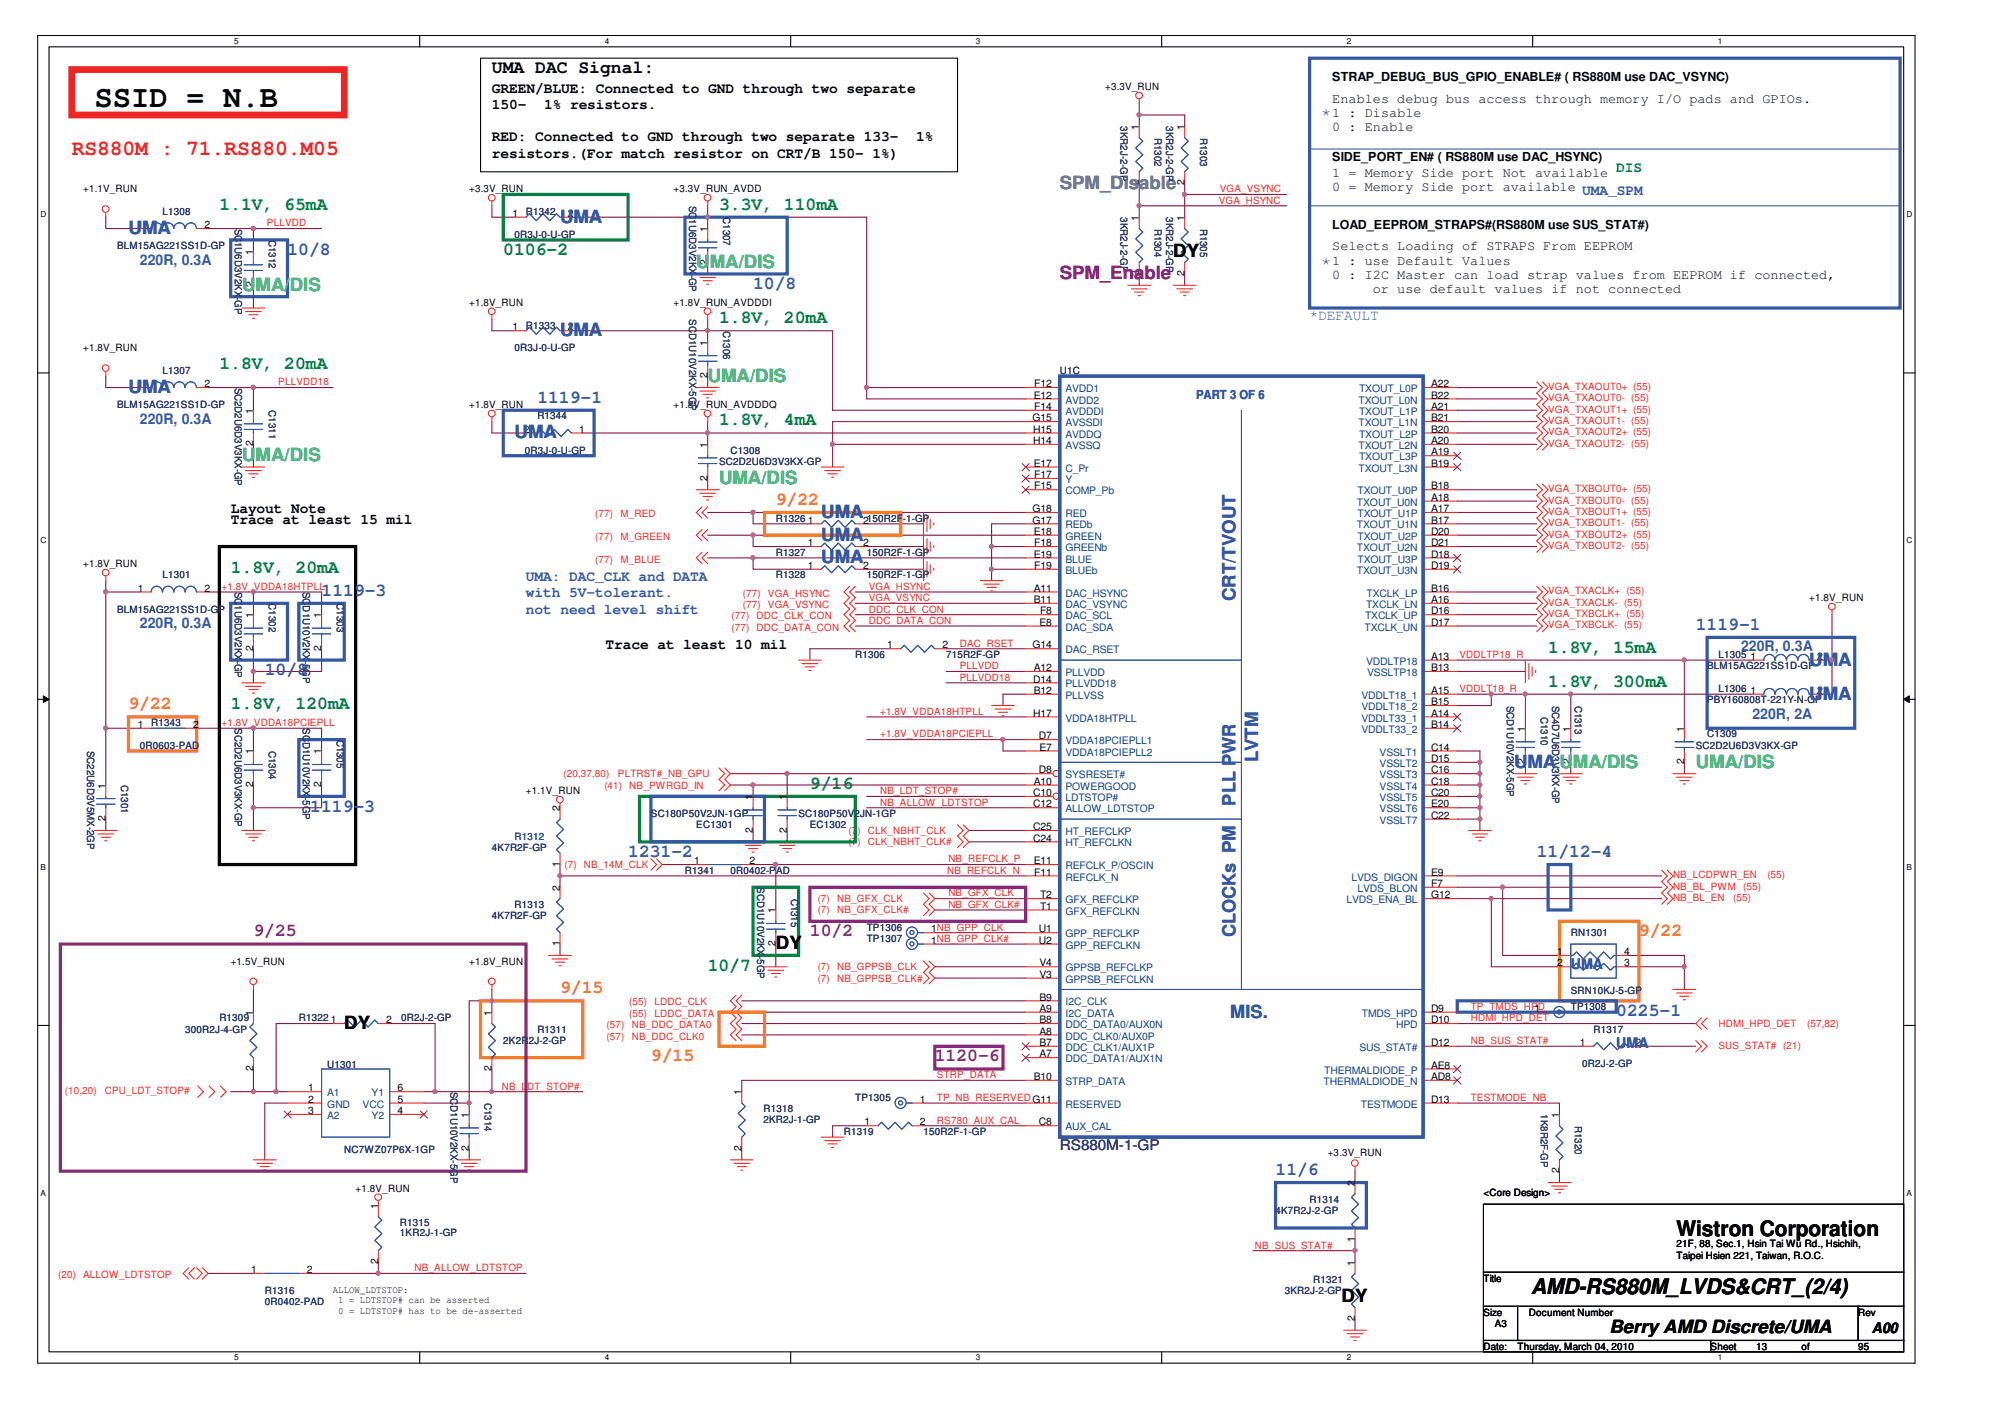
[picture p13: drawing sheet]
<svg xmlns="http://www.w3.org/2000/svg" width="297mm" height="210mm" viewBox="0 0 297 210" stroke-linecap="round" stroke-linejoin="round" font-family="sans-serif">
<defs><g id="words">
<text font-size="4.6" fill="#040503" x="14.1" y="15.9">SSID = N.B</text>
<text font-size="3.2" fill="#ee2523" x="10.7" y="23.2">RS880M : 71.RS880.M05</text>
<g font-size="3.2" fill="#040503">
<text x="250.1" y="184.3">Wistron Corporation</text>
<text x="228.4" y="193">AMD-RS880M_LVDS&amp;CRT_(2/4)</text>
</g>
<g font-size="2.7" fill="#040503">
<text x="73.4" y="10.9">UMA DAC Signal:</text>
<text x="175" y="38.3">DY</text>
<text x="115.7" y="141.6">DY</text>
<text x="51.4" y="153.5">DY</text>
<text x="200.1" y="194.2">DY</text>
<text x="240.1" y="198.9">Berry AMD Discrete/UMA</text>
</g>
<g font-size="2.7" fill="#3457a6">
<text x="197.1" y="17.9">*</text>
<text x="19.2" y="34.9">UMA</text>
<text x="83.6" y="33.2">UMA</text>
<text x="42.9" y="38">10/8</text>
<text x="197.1" y="40.1">*</text>
<text x="112.4" y="43.1">10/8</text>
<text x="83.6" y="50.2">UMA</text>
<text x="19.2" y="58.6">UMA</text>
<text x="76.8" y="65.4">UMA</text>
<text x="80.2" y="60.1">1119-1</text>
<text x="122.5" y="77.3">UMA</text>
<text x="122.5" y="80.6">UMA</text>
<text x="48" y="88.9">1119-3</text>
<text x="122.5" y="84">UMA</text>
<text x="184.3" y="89.7" transform="rotate(-90 184.3 89.7)">CRT/TVOUT</text>
<text x="253" y="94">1119-1</text>
<text x="39.5" y="100.7">10/8</text>
<text x="269.9" y="99.3">UMA</text>
<text x="269.9" y="104.4">UMA</text>
<text x="187.7" y="113.7" transform="rotate(-90 187.7 113.7)">LVTM</text>
<text x="225.9" y="114.5">UMAUMA/DIS</text>
<text x="46.3" y="121.1">1119-3</text>
<text x="184.3" y="120.2" transform="rotate(-90 184.3 120.2)">PLL PWR</text>
<text x="93.7" y="127.8">1231-2</text>
<text x="229.3" y="127.8">11/12-4</text>
<text x="184.3" y="139.8" transform="rotate(-90 184.3 139.8)">CLOCKs PM</text>
<text x="183.5" y="151.8">MIS.</text>
<text x="241.1" y="151.6">0225-1</text>
<text x="190.3" y="175.3">11/6</text>
</g>
<text font-size="2.7" fill="#7055a3" x="158.1" y="28.1">SPM_Disable</text>
<g font-size="2.7" fill="#047e41">
<text x="32.7" y="31.3">1.1V, 65mA</text>
<text x="107.3" y="31.3">3.3V, 110mA</text>
<text x="75.1" y="38">0106-2</text>
<text x="107.3" y="48.2">1.8V, 20mA</text>
<text x="32.7" y="55">1.8V, 20mA</text>
<text x="107.3" y="63.5">1.8V, 4mA</text>
<text x="34.4" y="85.5">1.8V, 20mA</text>
<text x="231" y="97.4">1.8V, 15mA</text>
<text x="34.4" y="105.8">1.8V, 120mA</text>
<text x="231" y="102.4">1.8V, 300mA</text>
<text x="120.8" y="117.7">9/16</text>
<text x="105.6" y="144.8">10/7</text>
</g>
<g font-size="2.7" fill="#36b66d">
<text x="103.9" y="40">UMA/DIS</text>
<text x="36.1" y="43.4">UMA/DIS</text>
<text x="105.6" y="56.9">UMA/DIS</text>
<text x="36.1" y="68.8">UMA/DIS</text>
<text x="107.3" y="72.2">UMA/DIS</text>
<text x="253" y="114.5">UMA/DIS</text>
</g>
<g font-size="2.7" fill="#87267d">
<text x="158.1" y="41.7">SPM_Enable</text>
<text x="37.8" y="139.7">9/25</text>
<text x="120.8" y="139.7">10/2</text>
<text x="139.5" y="158.3">1120-6</text>
</g>
<g font-size="2.7" fill="#f47e25">
<text x="115.7" y="75.3">9/22</text>
<text x="19.2" y="105.8">9/22</text>
<text x="244.5" y="139.7">9/22</text>
<text x="83.6" y="148.2">9/15</text>
<text x="97.1" y="158.3">9/15</text>
</g>
<g font-size="2.2" fill="#040503">
<text x="73.4" y="13.8">GREEN/BLUE: Connected to GND through two separate</text>
<text x="73.4" y="16.3">150-</text>
<text x="81.2" y="16.3">1% resistors.</text>
<text x="73.4" y="23.5">resistors.(For match resistor on CRT/B 150- 1%)</text>
<text x="73.4" y="21.1">RED: Connected to GND through two separate 133-</text>
<text x="136.7" y="21.1">1%</text>
<text x="34.4" y="76.5">Layout Note</text>
<text x="34.4" y="78.2">Trace at least 15 mil</text>
<text x="90.3" y="96.9">Trace at least 10 mil</text>
<text x="279.2" y="198.9">A00</text>
</g>
<g font-size="2.2" fill="#3457a6">
<text x="236" y="29.1">UMA_SPM</text>
<text x="20.9" y="39.5">220R, 0.3A</text>
<text x="195.4" y="47.7">*DEFAULT</text>
<text x="20.9" y="63.2">220R, 0.3A</text>
<text x="78.5" y="86.7">UMA: DAC_CLK and DATA</text>
<text x="78.5" y="89.1">with 5V-tolerant.</text>
<text x="20.9" y="93.7">220R, 0.3A</text>
<text x="78.5" y="91.5">not need level shift</text>
<text x="259.8" y="97.1">220R, 0.3A</text>
<text x="261.4" y="107.3">220R, 2A</text>
<text x="234.3" y="144.5">UMA</text>
<text x="241.1" y="156.4">UMA</text>
</g>
<text font-size="2.2" fill="#047e41" x="241.1" y="25.7">DIS</text>
<text font-size="2.2" fill="#252c73" x="158.1" y="171.6">RS880M-1-GP</text>
<g font-size="2" fill="#040503">
<text x="198.8" y="15.3">Enables debug bus access through memory I/O pads and GPIOs.</text>
<text x="198.8" y="17.5">1 : Disable</text>
<text x="198.8" y="19.6">0 : Enable</text>
<text x="198.8" y="26.3">1 = Memory Side port Not available</text>
<text x="198.8" y="28.5">0 = Memory Side port available</text>
<text x="198.8" y="37.4">Selects Loading of STRAPS From EEPROM</text>
<text x="198.8" y="39.5">1 : use Default Values</text>
<text x="198.8" y="41.6">0 : I2C Master can load strap values from EEPROM if connected,</text>
<text x="204.8" y="43.8">or use default values if not connected</text>
</g>
<g font-size="1.9" fill="#040503">
<text x="198.8" y="12.1">STRAP_DEBUG_BUS_GPIO_ENABLE# ( RS880M use DAC_VSYNC)</text>
<text x="198.8" y="24">SIDE_PORT_EN# ( RS880M use DAC_HSYNC)</text>
<text x="198.8" y="34.1">LOAD_EEPROM_STRAPS#(RS880M use SUS_STAT#)</text>
</g>
<text font-size="1.9" fill="#3457a6" x="178.4" y="59.6">PART 3 OF 6</text>
<g font-size="1.5" fill="#040503">
<text x="164.9" y="13.4">+3.3V_RUN</text>
<text x="169.9" y="19.4" transform="rotate(-90 169.9 19.4)">1</text>
<text x="176.7" y="19.4" transform="rotate(-90 176.7 19.4)">1</text>
<text x="12.4" y="28.7">+1.1V_RUN</text>
<text x="70" y="28.7">+3.3V_RUN</text>
<text x="100.5" y="28.7">+3.3V_RUN_AVDD</text>
<text x="169.9" y="27.6" transform="rotate(-90 169.9 27.6)">2</text>
<text x="176.7" y="27.6" transform="rotate(-90 176.7 27.6)">2</text>
<text x="20.5" y="34.1">1</text>
<text x="30.5" y="34.1">2</text>
<text x="76.5" y="32.4">1</text>
<text x="84.7" y="32.4">2</text>
<text x="105.5" y="34.6" transform="rotate(-90 105.5 34.6)">1</text>
<text x="169.9" y="32.9" transform="rotate(-90 169.9 32.9)">1</text>
<text x="176.7" y="32.9" transform="rotate(-90 176.7 32.9)">1</text>
<text x="37.8" y="38" transform="rotate(-90 37.8 38)">1</text>
<text x="105.5" y="39.5" transform="rotate(-90 105.5 39.5)">2</text>
<text x="169.9" y="41.2" transform="rotate(-90 169.9 41.2)">2</text>
<text x="176.7" y="41.2" transform="rotate(-90 176.7 41.2)">2</text>
<text x="37.8" y="42.9" transform="rotate(-90 37.8 42.9)">2</text>
<text x="70" y="45.6">+1.8V_RUN</text>
<text x="100.5" y="45.6">+1.8V_RUN_AVDDDI</text>
<text x="12.4" y="52.4">+1.8V_RUN</text>
<text x="76.5" y="49.3">1</text>
<text x="84.7" y="49.3">2</text>
<text x="105.5" y="51.6" transform="rotate(-90 105.5 51.6)">1</text>
<text x="20.5" y="57.8">1</text>
<text x="30.5" y="57.8">2</text>
<text x="105.5" y="56.4" transform="rotate(-90 105.5 56.4)">2</text>
<text x="154.2" y="59.5">E12</text>
<text x="154.3" y="57.8">F12</text>
<text x="213.5" y="57.8">A22</text>
<text x="213.5" y="59.5">B22</text>
<text x="37.8" y="61.7" transform="rotate(-90 37.8 61.7)">1</text>
<text x="70" y="60.9">+1.8V_RUN</text>
<text x="78.1" y="64.6">2</text>
<text x="86.4" y="64.6">1</text>
<text x="100.5" y="60.9">+1.8V_RUN_AVDDDQ</text>
<text x="154" y="62.9">G15</text>
<text x="154.2" y="64.6">H15</text>
<text x="154.3" y="61.2">F14</text>
<text x="213.5" y="61.2">A21</text>
<text x="213.5" y="62.9">B21</text>
<text x="213.5" y="64.6">B20</text>
<text x="37.8" y="66.6" transform="rotate(-90 37.8 66.6)">2</text>
<text x="105.5" y="71.7" transform="rotate(-90 105.5 71.7)">2</text>
<text x="105.5" y="66.8" transform="rotate(-90 105.5 66.8)">1</text>
<text x="154.2" y="66.2">H14</text>
<text x="154.2" y="69.6">E17</text>
<text x="154.3" y="71.3">F17</text>
<text x="213.5" y="66.2">A20</text>
<text x="213.5" y="67.9">A19</text>
<text x="213.5" y="69.6">B19</text>
<text x="154" y="76.4">G18</text>
<text x="154.3" y="73">F15</text>
<text x="213.5" y="73">B18</text>
<text x="213.5" y="76.4">A17</text>
<text x="213.5" y="74.7">A18</text>
<text x="120.5" y="78.1">1</text>
<text x="120.5" y="81.5">1</text>
<text x="128.8" y="78.1">2150R2F-1-GP</text>
<text x="128.8" y="81.5">2</text>
<text x="154" y="78.1">G17</text>
<text x="154.2" y="79.8">E18</text>
<text x="154.2" y="83.2">E19</text>
<text x="154.3" y="81.5">F18</text>
<text x="213.5" y="79.8">D20</text>
<text x="213.5" y="83.2">D18</text>
<text x="213.5" y="78.1">B17</text>
<text x="213.5" y="81.5">D21</text>
<text x="12.4" y="84.6">+1.8V_RUN</text>
<text x="20.5" y="88.3">1</text>
<text x="30.5" y="88.3">2</text>
<text x="120.5" y="84.9">1</text>
<text x="128.8" y="84.9">2</text>
<text x="154.2" y="90">B11</text>
<text x="154.2" y="88.3">A11</text>
<text x="154.3" y="84.9">F19</text>
<text x="213.5" y="88.3">B16</text>
<text x="213.5" y="90">A16</text>
<text x="213.5" y="84.9">D19</text>
<text x="269.9" y="89.7">+1.8V_RUN</text>
<text x="37.8" y="92.2" transform="rotate(-90 37.8 92.2)">1</text>
<text x="47.9" y="92.2" transform="rotate(-90 47.9 92.2)">1</text>
<text x="155.1" y="93.4">E8</text>
<text x="155.2" y="91.7">F8</text>
<text x="213.5" y="91.7">D16</text>
<text x="213.5" y="93.4">D17</text>
<text x="37.8" y="97.1" transform="rotate(-90 37.8 97.1)">2</text>
<text x="47.9" y="97.1" transform="rotate(-90 47.9 97.1)">2</text>
<text x="132.4" y="96.7">1</text>
<text x="140.6" y="96.7">2</text>
<text x="154" y="96.7">G14</text>
<text x="154.2" y="101.8">D14</text>
<text x="154.2" y="100.1">A12</text>
<text x="213.5" y="98.4">A13</text>
<text x="213.5" y="100.1">B13</text>
<text x="261.1" y="98.4">1</text>
<text x="271.1" y="98.4">2</text>
<text x="154.2" y="106.9">H17</text>
<text x="154.2" y="103.5">B12</text>
<text x="213.5" y="105.2">B15</text>
<text x="213.5" y="106.9">A14</text>
<text x="213.5" y="103.5">A15</text>
<text x="261.1" y="103.5">1</text>
<text x="271.1" y="103.5">2</text>
<text x="20.5" y="108.6">1</text>
<text x="28.8" y="108.6">2</text>
<text x="37.8" y="112.6" transform="rotate(-90 37.8 112.6)">1</text>
<text x="47.9" y="112.6" transform="rotate(-90 47.9 112.6)">1</text>
<text x="155" y="110.3">D7</text>
<text x="155.1" y="112">E7</text>
<text x="213.5" y="112">C14</text>
<text x="213.5" y="113.7">D15</text>
<text x="213.5" y="108.6">B14</text>
<text x="227.5" y="109.2" transform="rotate(-90 227.5 109.2)">1</text>
<text x="234.3" y="109.2" transform="rotate(-90 234.3 109.2)">1</text>
<text x="251.3" y="109.2" transform="rotate(-90 251.3 109.2)">1</text>
<text x="15.7" y="117.6" transform="rotate(-90 15.7 117.6)">1</text>
<text x="37.8" y="117.4" transform="rotate(-90 37.8 117.4)">2</text>
<text x="47.9" y="117.4" transform="rotate(-90 47.9 117.4)">2</text>
<text x="78.5" y="118.5">+1.1V_RUN</text>
<text x="112.3" y="119.3" transform="rotate(-90 112.3 119.3)">1</text>
<text x="117.4" y="119.3" transform="rotate(-90 117.4 119.3)">1</text>
<text x="154.2" y="118.8">C10</text>
<text x="154.2" y="117.1">A10</text>
<text x="155" y="115.4">D8</text>
<text x="213.5" y="115.4">C16</text>
<text x="213.5" y="117.1">C18</text>
<text x="213.5" y="118.8">C20</text>
<text x="227.5" y="114.1" transform="rotate(-90 227.5 114.1)">2</text>
<text x="234.3" y="114.1" transform="rotate(-90 234.3 114.1)">2</text>
<text x="251.3" y="114.1" transform="rotate(-90 251.3 114.1)">2</text>
<text x="15.7" y="122.5" transform="rotate(-90 15.7 122.5)">2</text>
<text x="83.5" y="121" transform="rotate(-90 83.5 121)">2</text>
<text x="112.3" y="124.2" transform="rotate(-90 112.3 124.2)">2</text>
<text x="117.4" y="124.2" transform="rotate(-90 117.4 124.2)">2</text>
<text x="154.2" y="120.5">C12</text>
<text x="154.2" y="125.5">C24</text>
<text x="154.2" y="123.9">C25</text>
<text x="213.5" y="120.5">E20</text>
<text x="213.5" y="122.2">C22</text>
<text x="83.5" y="129.3" transform="rotate(-90 83.5 129.3)">1</text>
<text x="103.6" y="128.9">1</text>
<text x="111.8" y="128.9">2</text>
<text x="154.2" y="128.9">E11</text>
<text x="154.3" y="130.6">F11</text>
<text x="213.5" y="130.6">E9</text>
<text x="83.5" y="132.9" transform="rotate(-90 83.5 132.9)">2</text>
<text x="115.7" y="136.3" transform="rotate(-90 115.7 136.3)">1</text>
<text x="155.2" y="134">T2</text>
<text x="155.2" y="135.7">T1</text>
<text x="213.5" y="132.3">F7</text>
<text x="213.5" y="134">G12</text>
<text x="34.4" y="143.9">+1.5V_RUN</text>
<text x="70" y="143.9">+1.8V_RUN</text>
<text x="83.5" y="141.2" transform="rotate(-90 83.5 141.2)">1</text>
<text x="115.7" y="141.2" transform="rotate(-90 115.7 141.2)">2</text>
<text x="138.9" y="140.8">1NB_GPP_CLK#</text>
<text x="138.9" y="139.1">1NB_GPP_CLK</text>
<text x="155" y="139.1">U1</text>
<text x="155" y="140.8">U2</text>
<text x="232.3" y="142.5">1</text>
<text x="242.3" y="142.5">4</text>
<text x="155.1" y="149.3">B9</text>
<text x="155.1" y="144.2">V4</text>
<text x="155.1" y="145.9">V3</text>
<text x="232.3" y="144.2">2</text>
<text x="242.3" y="144.2">3</text>
<text x="37.8" y="151.5" transform="rotate(-90 37.8 151.5)">1</text>
<text x="49.3" y="152.7">1</text>
<text x="57.6" y="152.7">2</text>
<text x="73.3" y="151.5" transform="rotate(-90 73.3 151.5)">1</text>
<text x="155.1" y="154.4">A8</text>
<text x="155.1" y="152.7">B8</text>
<text x="155.1" y="151">A9</text>
<text x="213.5" y="152.7">D10</text>
<text x="213.5" y="151">D9</text>
<text x="228.9" y="151">1</text>
<text x="37.8" y="159.8" transform="rotate(-90 37.8 159.8)">2</text>
<text x="73.3" y="159.8" transform="rotate(-90 73.3 159.8)">2</text>
<text x="154.2" y="161.1">B10</text>
<text x="155.1" y="157.7">A7</text>
<text x="155.1" y="156">B7</text>
<text x="213.5" y="156">D12</text>
<text x="213.5" y="159.4">AE8</text>
<text x="213.5" y="161.1">AD8</text>
<text x="235.7" y="156">1</text>
<text x="244" y="156">2</text>
<text x="46" y="162.8">1</text>
<text x="46" y="164.5">2</text>
<text x="46" y="166.2">3</text>
<text x="59.3" y="166.2">4</text>
<text x="59.3" y="164.5">5</text>
<text x="59.3" y="162.8">6</text>
<text x="70" y="166.8" transform="rotate(-90 70 166.8)">1</text>
<text x="110.6" y="163.4" transform="rotate(-90 110.6 163.4)">1</text>
<text x="129" y="167.9">1</text>
<text x="137.2" y="167.9">2</text>
<text x="137.2" y="164.5">1</text>
<text x="155" y="167.9">C8</text>
<text x="213.5" y="164.5">D13</text>
<text x="232.6" y="166.8" transform="rotate(-90 232.6 166.8)">1</text>
<text x="70" y="171.7" transform="rotate(-90 70 171.7)">2</text>
<text x="110.6" y="171.7" transform="rotate(-90 110.6 171.7)">2</text>
<text x="198.1" y="172.4">+3.3V_RUN</text>
<text x="53.1" y="177.8">+1.8V_RUN</text>
<text x="202.1" y="176.9" transform="rotate(-90 202.1 176.9)">2</text>
<text x="221.3" y="178.5">&lt;Core Design&gt;</text>
<text x="232.6" y="175" transform="rotate(-90 232.6 175)">2</text>
<text x="56.4" y="180.3" transform="rotate(-90 56.4 180.3)">1</text>
<text x="202.1" y="185.2" transform="rotate(-90 202.1 185.2)">1</text>
<text x="37.5" y="189.9">1</text>
<text x="45.8" y="189.9">2</text>
<text x="56.4" y="188.6" transform="rotate(-90 56.4 188.6)">2</text>
<text x="202.1" y="188.8" transform="rotate(-90 202.1 188.8)">1</text>
<text x="221.3" y="191.2">Title</text>
<text x="250.1" y="186.1">21F, 88, Sec.1, Hsin Tai Wu Rd., Hsichih,</text>
<text x="250.1" y="187.8">Taipei Hsien 221, Taiwan, R.O.C.</text>
<text x="49.7" y="192.8">ALLOW_LDTSTOP:</text>
<text x="50.5" y="194.4">1 = LDTSTOP# can be asserted</text>
<text x="50.5" y="196">0 = LDTSTOP# has to be de-asserted</text>
<text x="202.1" y="197.1" transform="rotate(-90 202.1 197.1)">2</text>
<text x="221.3" y="196.3">Size</text>
<text x="223" y="198">A3</text>
<text x="228.1" y="196.3">Document Number</text>
<text x="277.2" y="196.3">Rev</text>
<text x="221.3" y="201.3">Date:</text>
<text x="226.4" y="201.3">Thursday, March 04, 2010</text>
<text x="255.2" y="201.3">Sheet</text>
<text x="262" y="201.3">13</text>
<text x="268.8" y="201.4">of</text>
<text x="277.2" y="201.3">95</text>
</g>
<g font-size="1.5" fill="#252c73">
<text x="167.2" y="18.8" transform="rotate(90 167.2 18.8)">3KR2J-2-GP</text>
<text x="172.3" y="20.5" transform="rotate(90 172.3 20.5)">R1302</text>
<text x="174" y="18.8" transform="rotate(90 174 18.8)">3KR2J-2-GP</text>
<text x="179" y="20.5" transform="rotate(90 179 20.5)">R1303</text>
<text x="24.3" y="32.1">L1308</text>
<text x="35" y="34.1" transform="rotate(90 35 34.1)">SC1U6D3V2KX-GP</text>
<text x="40.1" y="35.8" transform="rotate(90 40.1 35.8)">C1312</text>
<text x="76.8" y="35.5">0R3J-0-U-GP</text>
<text x="78.5" y="32.1">R1342</text>
<text x="102.8" y="30.7" transform="rotate(90 102.8 30.7)">SC1U6D3V2KX-GP</text>
<text x="107.9" y="32.4" transform="rotate(90 107.9 32.4)">C1307</text>
<text x="167.2" y="32.4" transform="rotate(90 167.2 32.4)">3KR2J-2-GP</text>
<text x="172.3" y="34.1" transform="rotate(90 172.3 34.1)">R1304</text>
<text x="174" y="32.4" transform="rotate(90 174 32.4)">3KR2J-2-GP</text>
<text x="179" y="34.1" transform="rotate(90 179 34.1)">R1305</text>
<text x="17.5" y="37.2">BLM15AG221SS1D-GP</text>
<text x="102.8" y="47.7" transform="rotate(90 102.8 47.7)">SCD1U10V2KX-5GP</text>
<text x="76.8" y="52.4">0R3J-0-U-GP</text>
<text x="78.5" y="49">R1333</text>
<text x="107.9" y="49.3" transform="rotate(90 107.9 49.3)">C1306</text>
<text x="24.3" y="55.8">L1307</text>
<text x="35" y="57.8" transform="rotate(90 35 57.8)">SC2D2U6D3V3KX-GP</text>
<text x="158.1" y="55.8">U1C</text>
<text x="17.5" y="60.9">BLM15AG221SS1D-GP</text>
<text x="40.1" y="61.2" transform="rotate(90 40.1 61.2)">C1311</text>
<text x="80.2" y="62.6">R1344</text>
<text x="78.3" y="67.7">0R3J-0-U-GP</text>
<text x="107.3" y="69.4">SC2D2U6D3V3KX-GP</text>
<text x="109" y="67.7">C1308</text>
<text x="115.7" y="77.8">R1326</text>
<text x="115.7" y="82.9">R1327</text>
<text x="129.3" y="82.9">150R2F-1-GP</text>
<text x="24.3" y="86.3">L1301</text>
<text x="35" y="88.3" transform="rotate(90 35 88.3)">SC1U6D3V2KX-GP</text>
<text x="45.2" y="88.3" transform="rotate(90 45.2 88.3)">SCD1U10V2KX-5GP</text>
<text x="115.7" y="86.3">R1328</text>
<text x="129.3" y="86.3">150R2F-1-GP</text>
<text x="17.5" y="91.4">BLM15AG221SS1D-GP</text>
<text x="40.1" y="90" transform="rotate(90 40.1 90)">C1302</text>
<text x="50.3" y="90" transform="rotate(90 50.3 90)">C1303</text>
<text x="127.6" y="98.2">R1306</text>
<text x="141.2" y="98.2">715R2F-GP</text>
<text x="254.7" y="99.9">BLM15AG221SS1D-GP</text>
<text x="256.4" y="98.2">L1305</text>
<text x="224.8" y="105.3" transform="rotate(90 224.8 105.3)">SCD1U10V2KX-5GP</text>
<text x="229.9" y="107" transform="rotate(90 229.9 107)">C1310</text>
<text x="231.6" y="105.3" transform="rotate(90 231.6 105.3)">SC4D7U6D3V3KX-GP</text>
<text x="235" y="105.3" transform="rotate(90 235 105.3)">C1313</text>
<text x="254.7" y="104.9">PBY160808T-221Y-N-GP</text>
<text x="256.4" y="103.2">L1306</text>
<text x="13" y="112" transform="rotate(90 13 112)">SC22U6D3V5MX-2GP</text>
<text x="20.9" y="111.7">0R0603-PAD</text>
<text x="22.6" y="108.3">R1343</text>
<text x="35" y="108.6" transform="rotate(90 35 108.6)">SC2D2U6D3V3KX-GP</text>
<text x="40.1" y="112" transform="rotate(90 40.1 112)">C1304</text>
<text x="45.2" y="108.6" transform="rotate(90 45.2 108.6)">SCD1U10V2KX-5GP</text>
<text x="50.3" y="110.3" transform="rotate(90 50.3 110.3)">C1305</text>
<text x="253" y="111.7">SC2D2U6D3V3KX-GP</text>
<text x="254.7" y="110">C1309</text>
<text x="18.1" y="117.1" transform="rotate(90 18.1 117.1)">C1301</text>
<text x="97.1" y="121.9">SC180P50V2JN-1GP</text>
<text x="103.9" y="123.6">EC1301</text>
<text x="119.1" y="121.9">SC180P50V2JN-1GP</text>
<text x="120.8" y="123.6">EC1302</text>
<text x="73.4" y="127">4K7R2F-GP</text>
<text x="102.2" y="130.3">R1341</text>
<text x="109" y="130.3">0R0402-PAD</text>
<text x="73.4" y="137.1">4K7R2F-GP</text>
<text x="76.8" y="135.4">R1313</text>
<text x="113" y="132.4" transform="rotate(90 113 132.4)">SCD1U10V2KX-5GP</text>
<text x="118" y="134.1" transform="rotate(90 118 134.1)">C1315</text>
<text x="129.3" y="140.5">TP1307</text>
<text x="129.3" y="138.8">TP1306</text>
<text x="234.3" y="139.7">RN1301</text>
<text x="234.3" y="148.3">SRN10KJ-5-GP</text>
<text x="27.6" y="154.1">300R2J-4-GP</text>
<text x="32.7" y="152.4">R1309</text>
<text x="44.6" y="152.4">R1322</text>
<text x="59.8" y="152.4">0R2J-2-GP</text>
<text x="75.1" y="155.8">2K2R2J-2-GP</text>
<text x="80.2" y="154.1">R1311</text>
<text x="234.3" y="150.7">TP1308</text>
<text x="237.7" y="154.1">R1317</text>
<text x="48.8" y="159.3">U1301</text>
<text x="236" y="159.2">0R2J-2-GP</text>
<text x="67.2" y="162.9" transform="rotate(90 67.2 162.9)">SCD1U10V2KX-5GP</text>
<text x="72.3" y="164.6" transform="rotate(90 72.3 164.6)">C1314</text>
<text x="113.9" y="165.9">R1318</text>
<text x="113.9" y="167.5">2KR2J-1-GP</text>
<text x="127.6" y="164.2">TP1305</text>
<text x="229.9" y="166.3" transform="rotate(90 229.9 166.3)">1K8R2F-GP</text>
<text x="235" y="167.9" transform="rotate(90 235 167.9)">R1320</text>
<text x="51.4" y="172">NC7WZ07P6X-1GP</text>
<text x="125.9" y="169.3">R1319</text>
<text x="137.8" y="169.3">150R2F-1-GP</text>
<text x="195.4" y="179.5">R1314</text>
<text x="59.7" y="182.9">R1315</text>
<text x="59.7" y="184.4">1KR2J-1-GP</text>
<text x="190.3" y="181.2">4K7R2J-2-GP</text>
<text x="195.9" y="191.3">R1321</text>
<text x="39.5" y="193">R1316</text>
<text x="39.5" y="194.7">0R0402-PAD</text>
<text x="191.7" y="193">3KR2J-2-GP</text>
</g>
<g font-size="1.5" fill="#ee2523">
<text x="182" y="28.7">VGA_VSYNC</text>
<text x="39.8" y="33.8">PLLVDD</text>
<text x="181.8" y="30.4">VGA_HSYNC</text>
<text x="41.5" y="57.5">PLLVDD18</text>
<text x="231" y="58.2">VGA_TXAOUT0+ (55)</text>
<text x="231" y="59.9">VGA_TXAOUT0- (55)</text>
<text x="231" y="61.6">VGA_TXAOUT1+ (55)</text>
<text x="231" y="63.3">VGA_TXAOUT1- (55)</text>
<text x="231" y="65">VGA_TXAOUT2+ (55)</text>
<text x="231" y="66.7">VGA_TXAOUT2- (55)</text>
<text x="88.8" y="77.1">(77)</text>
<text x="92.6" y="77.1">M_RED</text>
<text x="231" y="73.4">VGA_TXBOUT0+ (55)</text>
<text x="231" y="75.1">VGA_TXBOUT0- (55)</text>
<text x="231" y="76.8">VGA_TXBOUT1+ (55)</text>
<text x="88.8" y="83.9">(77)</text>
<text x="88.8" y="80.5">(77)</text>
<text x="92.6" y="83.9">M_BLUE</text>
<text x="92.6" y="80.5">M_GREEN</text>
<text x="231" y="80.2">VGA_TXBOUT2+ (55)</text>
<text x="231" y="81.9">VGA_TXBOUT2- (55)</text>
<text x="231" y="78.5">VGA_TXBOUT1- (55)</text>
<text x="33" y="88">+1.8V_VDDA18HTPLL</text>
<text x="110.8" y="89">(77)</text>
<text x="114.6" y="89">VGA_HSYNC</text>
<text x="129.6" y="89.7">VGA_VSYNC</text>
<text x="129.6" y="88">VGA_HSYNC</text>
<text x="231" y="88.7">VGA_TXACLK+ (55)</text>
<text x="109.1" y="92.4">(77)</text>
<text x="109.1" y="94.1">(77)</text>
<text x="110.8" y="90.7">(77)</text>
<text x="112.9" y="92.4">DDC_CLK_CON</text>
<text x="112.9" y="94.1">DDC_DATA_CON</text>
<text x="114.6" y="90.7">VGA_VSYNC</text>
<text x="129.6" y="91.4">DDC_CLK_CON</text>
<text x="129.6" y="93.1">DDC_DATA_CON</text>
<text x="231" y="90.4">VGA_TXACLK- (55)</text>
<text x="231" y="92.1">VGA_TXBCLK+ (55)</text>
<text x="231" y="93.8">VGA_TXBCLK- (55)</text>
<text x="143.2" y="96.5">DAC_RSET</text>
<text x="143.2" y="99.9">PLLVDD</text>
<text x="143.2" y="101.5">PLLVDD18</text>
<text x="217.7" y="98.2">VDDLTP18_R</text>
<text x="131.3" y="106.6">+1.8V_VDDA18HTPLL</text>
<text x="217.7" y="103.2">VDDLT18_R</text>
<text x="33" y="108.3">+1.8V_VDDA18PCIEPLL</text>
<text x="131.3" y="110">+1.8V_VDDA18PCIEPLL</text>
<text x="84.1" y="115.9">(20,37,80)</text>
<text x="90.2" y="117.6">(41)</text>
<text x="92.2" y="115.9">PLTRST#_NB_GPU</text>
<text x="93.9" y="117.6">NB_PWRGD_IN</text>
<text x="131.3" y="118.5">NB_LDT_STOP#</text>
<text x="126.6" y="124.4">(7)</text>
<text x="129.5" y="124.4">CLK_NBHT_CLK</text>
<text x="131.3" y="120.2">NB_ALLOW_LDTSTOP</text>
<text x="84.2" y="129.5">(7)</text>
<text x="87.1" y="129.5">NB_14M_CLK</text>
<text x="126.6" y="126.1">(7)</text>
<text x="129.5" y="126.1">CLK_NBHT_CLK#</text>
<text x="141.3" y="130.3">NB_REFCLK_N</text>
<text x="141.5" y="128.7">NB_REFCLK_P</text>
<text x="249.6" y="131">NB_LCDPWR_EN</text>
<text x="263.7" y="131">(55)</text>
<text x="122" y="136.3">(7)</text>
<text x="122" y="134.6">(7)</text>
<text x="124.9" y="136.3">NB_GFX_CLK#</text>
<text x="124.9" y="134.6">NB_GFX_CLK</text>
<text x="141.5" y="133.7">NB_GFX_CLK</text>
<text x="141.5" y="135.4">NB_GFX_CLK#</text>
<text x="249.6" y="132.7">NB_BL_PWM</text>
<text x="249.6" y="134.4">NB_BL_EN</text>
<text x="258.6" y="134.4">(55)</text>
<text x="260.1" y="132.7">(55)</text>
<text x="93.9" y="150">(55)</text>
<text x="97.6" y="150">LDDC_CLK</text>
<text x="122" y="146.4">(7)</text>
<text x="122" y="144.8">(7)</text>
<text x="124.9" y="146.4">NB_GPPSB_CLK#</text>
<text x="124.9" y="144.8">NB_GPPSB_CLK</text>
<text x="90.5" y="153.4">(57)</text>
<text x="90.5" y="155.1">(57)</text>
<text x="93.9" y="151.7">(55)</text>
<text x="94.2" y="153.4">NB_DDC_DATA0</text>
<text x="94.2" y="155.1">NB_DDC_CLK0</text>
<text x="97.6" y="151.7">LDDC_DATA</text>
<text x="219.4" y="155.8">NB_SUS_STAT#</text>
<text x="219.4" y="152.4">HDMI_HPD_DET</text>
<text x="219.4" y="150.7">TP_TMDS_HPD</text>
<text x="256.4" y="153.2">HDMI_HPD_DET</text>
<text x="269.6" y="153.2">(57,82)</text>
<text x="139.8" y="160.8">STRP_DATA</text>
<text x="256.4" y="156.5">SUS_STAT# (21)</text>
<text x="9.7" y="163.2">(10,20)</text>
<text x="15.6" y="163.2">CPU_LDT_STOP#</text>
<text x="74.9" y="162.5">NB_LDT_STOP#</text>
<text x="139.8" y="164.2">TP_NB_RESERVEDG11</text>
<text x="139.8" y="167.6">RS780_AUX_CAL</text>
<text x="219.4" y="164.2">TESTMODE_NB</text>
<text x="8.7" y="190.7">(20)</text>
<text x="12.4" y="190.7">ALLOW_LDTSTOP</text>
<text x="61.9" y="189.7">NB_ALLOW_LDTSTOP</text>
<text x="187.2" y="186.3">NB_SUS_STAT#</text>
</g>
<g font-size="1.5" fill="#0e457b">
<text x="159" y="58.5">AVDD1</text>
<text x="202.8" y="58.5">TXOUT_L0P</text>
<text x="159" y="60.2">AVDD2</text>
<text x="159" y="61.9">AVDDDI</text>
<text x="159" y="63.6">AVSSDI</text>
<text x="159" y="65.3">AVDDQ</text>
<text x="202.7" y="60.2">TXOUT_L0N</text>
<text x="202.7" y="63.6">TXOUT_L1N</text>
<text x="202.8" y="61.9">TXOUT_L1P</text>
<text x="202.8" y="65.3">TXOUT_L2P</text>
<text x="159" y="70.4">C_Pr</text>
<text x="159" y="67">AVSSQ</text>
<text x="202.7" y="67">TXOUT_L2N</text>
<text x="202.7" y="70.4">TXOUT_L3N</text>
<text x="202.8" y="68.7">TXOUT_L3P</text>
<text x="159" y="72.1">Y</text>
<text x="159" y="73.8">COMP_Pb</text>
<text x="159" y="77.1">RED</text>
<text x="202.4" y="75.4">TXOUT_U0N</text>
<text x="202.5" y="73.8">TXOUT_U0P</text>
<text x="202.5" y="77.1">TXOUT_U1P</text>
<text x="159" y="80.5">GREEN</text>
<text x="159" y="83.9">BLUE</text>
<text x="159" y="78.8">REDb</text>
<text x="159" y="82.2">GREENb</text>
<text x="202.4" y="78.8">TXOUT_U1N</text>
<text x="202.4" y="82.2">TXOUT_U2N</text>
<text x="202.5" y="80.5">TXOUT_U2P</text>
<text x="202.5" y="83.9">TXOUT_U3P</text>
<text x="159" y="89">DAC_HSYNC</text>
<text x="159" y="85.6">BLUEb</text>
<text x="202.4" y="85.6">TXOUT_U3N</text>
<text x="203.9" y="89">TXCLK_LP</text>
<text x="159" y="90.7">DAC_VSYNC</text>
<text x="159" y="92.4">DAC_SCL</text>
<text x="159" y="94.1">DAC_SDA</text>
<text x="203.6" y="94.1">TXCLK_UN</text>
<text x="203.7" y="92.4">TXCLK_UP</text>
<text x="203.8" y="90.7">TXCLK_LN</text>
<text x="159" y="100.9">PLLVDD</text>
<text x="159" y="97.5">DAC_RSET</text>
<text x="203.8" y="99.2">VDDLTP18</text>
<text x="204" y="100.9">VSSLTP18</text>
<text x="159" y="107.6">VDDA18HTPLL</text>
<text x="159" y="102.6">PLLVDD18</text>
<text x="159" y="104.2">PLLVSS</text>
<text x="203.1" y="105.9">VDDLT18_2</text>
<text x="203.1" y="107.6">VDDLT33_1</text>
<text x="203.1" y="104.2">VDDLT18_1</text>
<text x="159" y="111">VDDA18PCIEPLL1</text>
<text x="159" y="112.7">VDDA18PCIEPLL2</text>
<text x="203.1" y="109.3">VDDLT33_2</text>
<text x="205.8" y="112.7">VSSLT1</text>
<text x="159" y="116.1">SYSRESET#</text>
<text x="159" y="117.8">POWERGOOD</text>
<text x="159" y="119.5">LDTSTOP#</text>
<text x="205.8" y="114.4">VSSLT2</text>
<text x="205.8" y="116.1">VSSLT3</text>
<text x="205.8" y="117.8">VSSLT4</text>
<text x="205.8" y="119.5">VSSLT5</text>
<text x="159" y="121.2">ALLOW_LDTSTOP</text>
<text x="159" y="124.6">HT_REFCLKP</text>
<text x="205.8" y="121.2">VSSLT6</text>
<text x="205.8" y="122.9">VSSLT7</text>
<text x="159" y="129.7">REFCLK_P/OSCIN</text>
<text x="159" y="126.3">HT_REFCLKN</text>
<text x="159" y="131.4">REFCLK_N</text>
<text x="201.6" y="131.4">LVDS_DIGON</text>
<text x="159" y="134.7">GFX_REFCLKP</text>
<text x="159" y="136.4">GFX_REFCLKN</text>
<text x="200.9" y="134.7">LVDS_ENA_BL</text>
<text x="202.5" y="133.1">LVDS_BLON</text>
<text x="159" y="139.8">GPP_REFCLKP</text>
<text x="159" y="141.5">GPP_REFCLKN</text>
<text x="159" y="150">I2C_CLK</text>
<text x="159" y="144.9">GPPSB_REFCLKP</text>
<text x="159" y="146.6">GPPSB_REFCLKN</text>
<text x="159" y="155.1">DDC_CLK0/AUX0P</text>
<text x="159" y="153.4">DDC_DATA0/AUX0N</text>
<text x="159" y="151.7">I2C_DATA</text>
<text x="203.2" y="151.7">TMDS_HPD</text>
<text x="208.3" y="153.4">HPD</text>
<text x="159" y="161.9">STRP_DATA</text>
<text x="159" y="158.5">DDC_DATA1/AUX1N</text>
<text x="159" y="156.8">DDC_CLK1/AUX1P</text>
<text x="197.5" y="161.9">THERMALDIODE_N</text>
<text x="197.6" y="160.2">THERMALDIODE_P</text>
<text x="202.8" y="156.8">SUS_STAT#</text>
<text x="48.8" y="163.6">A1</text>
<text x="48.8" y="165.2">GND</text>
<text x="48.8" y="166.9">A2</text>
<text x="54.1" y="165.2">VCC</text>
<text x="55.4" y="166.9">Y2</text>
<text x="55.4" y="163.6">Y1</text>
<text x="159" y="165.2">RESERVED</text>
<text x="203" y="165.2">TESTMODE</text>
<text x="159" y="168.6">AUX_CAL</text>
</g>
<text font-size="1.5" fill="#25378c" x="76.8" y="125.3">R1312</text>
<g font-size="1.2" fill="#040503">
<text x="34.9" y="6.5">5</text>
<text x="90.3" y="6.5">4</text>
<text x="145.6" y="6.5">3</text>
<text x="200.9" y="6.5">2</text>
<text x="256.3" y="6.5">1</text>
<text x="6.1" y="32.4">D</text>
<text x="284.5" y="32.4">D</text>
<text x="6.1" y="81.1">C</text>
<text x="284.5" y="81.1">C</text>
<text x="6.1" y="129.7">B</text>
<text x="284.5" y="129.7">B</text>
<text x="6.1" y="178.4">A</text>
<text x="284.5" y="178.4">A</text>
<text x="34.9" y="202.9">5</text>
<text x="90.3" y="202.9">4</text>
<text x="145.6" y="202.9">3</text>
<text x="200.9" y="202.9">2</text>
<text x="256.3" y="202.9">1</text>
</g>
</g></defs>
<path d="M5.6 5.3h280.1v198.1h-280.1zM7.3 7h276.7v194.7h-276.7z" fill="none" stroke="#040503" stroke-width=".16"/>
<g fill="#fff">
<path d="M34.9 5.5h.7v1.3h-.7z"/>
<path d="M34.9 201.8h.7v1.4h-.7z"/>
</g>
<path d="M62.6 5.3v1.7M62.6 201.7v1.7" fill="none" stroke="#040503" stroke-width=".16"/>
<g fill="#fff">
<path d="M90.3 5.5h.6v1.3h-.6z"/>
<path d="M90.3 201.8h.6v1.4h-.6z"/>
</g>
<path d="M118 5.3v1.7M118 201.7v1.7" fill="none" stroke="#040503" stroke-width=".16"/>
<g fill="#fff">
<path d="M145.6 5.5h.6v1.3h-.6z"/>
<path d="M145.6 201.8h.6v1.4h-.6z"/>
</g>
<path d="M173.3 5.3v1.7M173.3 201.7v1.7" fill="none" stroke="#040503" stroke-width=".16"/>
<g fill="#fff">
<path d="M200.9 5.5h.7v1.3h-.7z"/>
<path d="M200.9 201.8h.7v1.4h-.7z"/>
</g>
<path d="M228.7 5.3v1.7M228.7 201.7v1.7" fill="none" stroke="#040503" stroke-width=".16"/>
<g fill="#fff">
<path d="M256.3 5.5h.6v1.3h-.6z"/>
<path d="M256.3 201.8h.6v1.4h-.6z"/>
<path d="M6.1 31.3h.8v1.3h-.8z"/>
<path d="M284.5 31.3h.8v1.3h-.8z"/>
<path d="M6.1 80h.8v1.3h-.8z"/>
<path d="M284.5 80h.8v1.3h-.8z"/>
</g>
<path d="M5.6 55.6h1.7M284 55.6h1.7" fill="none" stroke="#040503" stroke-width=".16"/>
<g fill="#fff">
<path d="M6.1 128.7h.7v1.3h-.7z"/>
<path d="M284.5 128.7h.7v1.3h-.7z"/>
</g>
<path d="M5.6 104.3h1.7M284 104.3h1.7" fill="none" stroke="#040503" stroke-width=".16"/>
<path d="M6.5 103.8l.8 .5-.8 .5z" fill="#040503"/>
<path d="M6.5 103.8l.8 .5-.8 .5z" fill="none" stroke="#040503" stroke-width=".15"/>
<path d="M284 104.3l.9-.5v1z" fill="#040503"/>
<path d="M284 104.3l.9-.5v1z" fill="none" stroke="#040503" stroke-width=".15"/>
<g fill="#fff">
<path d="M6.1 177.3h.7v1.3h-.7z"/>
<path d="M284.5 177.3h.7v1.3h-.7z"/>
</g>
<path d="M5.6 153h1.7M284 153h1.7" fill="none" stroke="#040503" stroke-width=".16"/>
<path d="M217.4 156.1h18.6M186.9 186.6h15.3" fill="none" stroke="#89163e" stroke-width=".16"/>
<circle cx="202.1" cy="186.6" r=".31" fill="#ca5ca3"/>
<circle cx="202.1" cy="186.6" r=".31" fill="none" stroke="#ca5ca3" stroke-width=".16"/>
<path d="M15.8 108.6h5.1M29.3 108.6h8.5v3.4M48 108.6v3.4M153 103.6h-3.4v1.7M37.8 120.5v3.4M244.5 156.1h8.5" fill="none" stroke="#89163e" stroke-width=".16"/>
<circle cx="37.8" cy="108.6" r=".31" fill="#ca5ca3"/>
<circle cx="37.8" cy="108.6" r=".31" fill="none" stroke="#ca5ca3" stroke-width=".16"/>
<path d="M37.8 120.5h10.2" fill="none" stroke="#89163e" stroke-width=".16"/>
<circle cx="37.8" cy="120.5" r=".31" fill="#ca5ca3"/>
<circle cx="37.8" cy="120.5" r=".31" fill="none" stroke="#ca5ca3" stroke-width=".16"/>
<path d="M15.8 88.3h5.1M37.8 88.3h10.2v3.4M37.8 117.1v3.4M48 117.1v3.4" fill="none" stroke="#89163e" stroke-width=".16"/>
<circle cx="37.8" cy="88.3" r=".31" fill="#ca5ca3"/>
<circle cx="37.8" cy="88.3" r=".31" fill="none" stroke="#ca5ca3" stroke-width=".16"/>
<path d="M15.8 88.3v20.3M31 88.3h6.8" fill="none" stroke="#89163e" stroke-width=".16"/>
<circle cx="15.8" cy="108.6" r=".31" fill="#ca5ca3"/>
<circle cx="15.8" cy="108.6" r=".31" fill="none" stroke="#ca5ca3" stroke-width=".16"/>
<circle cx="15.8" cy="88.3" r=".31" fill="#ca5ca3"/>
<circle cx="15.8" cy="88.3" r=".31" fill="none" stroke="#ca5ca3" stroke-width=".16"/>
<path d="M37.8 88.3v3.4M37.8 100.2h10.2" fill="none" stroke="#89163e" stroke-width=".16"/>
<circle cx="37.8" cy="100.1" r=".31" fill="#ca5ca3"/>
<circle cx="37.8" cy="100.1" r=".31" fill="none" stroke="#ca5ca3" stroke-width=".16"/>
<path d="M37.8 96.8v5.1M48 96.8v3.4M37.8 108.6h10.2" fill="none" stroke="#89163e" stroke-width=".16"/>
<circle cx="37.8" cy="108.6" r=".31" fill="#ca5ca3"/>
<circle cx="37.8" cy="108.6" r=".31" fill="none" stroke="#ca5ca3" stroke-width=".16"/>
<path d="M129.3 107h23.7M149.6 110.3h3.4" fill="none" stroke="#89163e" stroke-width=".16"/>
<circle cx="149.6" cy="110.3" r=".31" fill="#ca5ca3"/>
<circle cx="149.6" cy="110.3" r=".31" fill="none" stroke="#ca5ca3" stroke-width=".16"/>
<path d="M117.4 115.4h35.6M129.3 110.3h20.3v1.7h3.4" fill="none" stroke="#89163e" stroke-width=".16"/>
<circle cx="117.4" cy="115.4" r=".31" fill="#ca5ca3"/>
<circle cx="117.4" cy="115.4" r=".31" fill="none" stroke="#ca5ca3" stroke-width=".16"/>
<path d="M112.4 117.1h40.6" fill="none" stroke="#89163e" stroke-width=".16"/>
<circle cx="112.3" cy="117.1" r=".31" fill="#ca5ca3"/>
<circle cx="112.3" cy="117.1" r=".31" fill="none" stroke="#ca5ca3" stroke-width=".16"/>
<path d="M129.3 118.8h23.7M129.3 120.5h23.7M56.4 190h22.1" fill="none" stroke="#89163e" stroke-width=".16"/>
<circle cx="56.4" cy="189.9" r=".31" fill="#ca5ca3"/>
<circle cx="56.4" cy="189.9" r=".31" fill="none" stroke="#ca5ca3" stroke-width=".16"/>
<g fill="none" stroke="#89163e" stroke-width=".16">
<path d="M73.4 30.7v1.7h3.4M105.6 32.4h23.7v25.4h23.7M105.6 47.7v3.3M73.4 62.9v1.7h5.1M105.6 64.6v1.7M124.2 66.3v3.4M15.8 86.6v1.7M15.8 108.6v8.5M15.8 122.2v1.7M115.7 129h37.3M139.5 134.1h13.5M139.5 135.8h13.5"/>
<path d="M144.5 123.9h8.5M144.5 125.6h8.5M110.7 152.7h42.3M110.7 154.4h42.3M139.5 145.9h13.5M139.5 144.2h13.5M217.4 152.7h35.6M110.7 171.3v1.7M129.3 167.9h-5.1v1.7M137.8 164.6h15.2M137.8 167.9h15.2M153 161.2h-42.3v1.7"/>
<path d="M217.4 164.6h15.3v1.7M232.7 174.7v1.7M31 190h6.8M56.4 188.3v1.7h-10.1M202.2 186.6v1.7M202.2 196.8v1.6"/>
</g>
<circle cx="105.6" cy="32.4" r=".31" fill="#ca5ca3"/>
<circle cx="105.6" cy="32.4" r=".31" fill="none" stroke="#ca5ca3" stroke-width=".16"/>
<path d="M105.6 32.4v1.7M73.4 47.7v1.6M105.6 56.1v1.7M129.3 57.8v1.7" fill="none" stroke="#89163e" stroke-width=".16"/>
<circle cx="129.3" cy="57.8" r=".31" fill="#ca5ca3"/>
<circle cx="129.3" cy="57.8" r=".31" fill="none" stroke="#ca5ca3" stroke-width=".16"/>
<path d="M105.6 30.7v1.7M105.6 39.2v1.7M73.4 49.3h3.4M105.6 49.3h18.6v11.9h28.8M105.6 71.4v1.7M147.9 84.9v1.7" fill="none" stroke="#89163e" stroke-width=".16"/>
<circle cx="147.9" cy="84.9" r=".31" fill="#ca5ca3"/>
<circle cx="147.9" cy="84.9" r=".31" fill="none" stroke="#ca5ca3" stroke-width=".16"/>
<path d="M105.6 79.8h6.8v1.7h8.4M112.4 76.5v1.6M129.3 78.1h8.5M112.4 83.2h40.6M127.6 91.7h25.4M129.3 81.5h8.5M147.9 81.5h5.1M147.9 84.9h5.1" fill="none" stroke="#89163e" stroke-width=".16"/>
<circle cx="112.3" cy="83.2" r=".31" fill="#ca5ca3"/>
<circle cx="112.3" cy="83.2" r=".31" fill="none" stroke="#ca5ca3" stroke-width=".16"/>
<path d="M112.4 76.5h40.6M127.6 90h25.4M127.6 88.3h25.4M127.6 93.4h25.4M129.3 84.9h8.5" fill="none" stroke="#89163e" stroke-width=".16"/>
<circle cx="112.3" cy="76.4" r=".31" fill="#ca5ca3"/>
<circle cx="112.3" cy="76.4" r=".31" fill="none" stroke="#ca5ca3" stroke-width=".16"/>
<path d="M112.4 78.1h8.4M112.4 79.8h40.6M147.9 78.1h5.1M105.6 83.2h6.8v1.7h8.4" fill="none" stroke="#89163e" stroke-width=".16"/>
<circle cx="112.3" cy="79.8" r=".31" fill="#ca5ca3"/>
<circle cx="112.3" cy="79.8" r=".31" fill="none" stroke="#ca5ca3" stroke-width=".16"/>
<path d="M147.9 81.5v3.4" fill="none" stroke="#89163e" stroke-width=".16"/>
<circle cx="147.9" cy="81.5" r=".31" fill="#ca5ca3"/>
<circle cx="147.9" cy="81.5" r=".31" fill="none" stroke="#ca5ca3" stroke-width=".16"/>
<path d="M170 17.2v1.6M129.3 59.5h23.7M105.6 76.5h6.8M124.2 62.9h28.8M147.9 78.1v3.4M132.7 96.8h-11.9v1.7M141.2 96.8h11.8" fill="none" stroke="#89163e" stroke-width=".16"/>
<circle cx="169.9" cy="17.1" r=".31" fill="#ca5ca3"/>
<circle cx="169.9" cy="17.1" r=".31" fill="none" stroke="#ca5ca3" stroke-width=".16"/>
<path d="M176.7 17.2v1.6M170 30.7v1.7M176.7 29h15.3M170 40.9v1.7" fill="none" stroke="#89163e" stroke-width=".16"/>
<circle cx="176.7" cy="29" r=".31" fill="#ca5ca3"/>
<circle cx="176.7" cy="29" r=".31" fill="none" stroke="#ca5ca3" stroke-width=".16"/>
<path d="M170 17.2h6.7M170 30.7h22" fill="none" stroke="#89163e" stroke-width=".16"/>
<circle cx="169.9" cy="30.7" r=".31" fill="#ca5ca3"/>
<circle cx="169.9" cy="30.7" r=".31" fill="none" stroke="#ca5ca3" stroke-width=".16"/>
<path d="M170 27.3v3.4M176.7 27.3v5.1M176.7 40.9v1.7M271.6 98.5h1.7M217.4 103.6h5.1M217.4 100.2h10.2M222.5 103.6h5.1v5M222.5 103.6v1.7h-5.1M227.6 103.6h6.7v5M227.6 113.7v1.7M234.3 113.7v1.7" fill="none" stroke="#89163e" stroke-width=".16"/>
<circle cx="227.5" cy="103.5" r=".31" fill="#ca5ca3"/>
<circle cx="227.5" cy="103.5" r=".31" fill="none" stroke="#ca5ca3" stroke-width=".16"/>
<circle cx="222.5" cy="103.5" r=".31" fill="#ca5ca3"/>
<circle cx="222.5" cy="103.5" r=".31" fill="none" stroke="#ca5ca3" stroke-width=".16"/>
<path d="M273.3 98.5v5.1" fill="none" stroke="#89163e" stroke-width=".16"/>
<circle cx="273.3" cy="98.5" r=".31" fill="#ca5ca3"/>
<circle cx="273.3" cy="98.5" r=".31" fill="none" stroke="#ca5ca3" stroke-width=".16"/>
<path d="M251.3 98.5v10.1" fill="none" stroke="#89163e" stroke-width=".16"/>
<circle cx="251.3" cy="98.5" r=".31" fill="#ca5ca3"/>
<circle cx="251.3" cy="98.5" r=".31" fill="none" stroke="#ca5ca3" stroke-width=".16"/>
<path d="M251.3 98.5h10.2M224.2 132.4v10.1" fill="none" stroke="#89163e" stroke-width=".16"/>
<circle cx="224.2" cy="132.3" r=".31" fill="#ca5ca3"/>
<circle cx="224.2" cy="132.3" r=".31" fill="none" stroke="#ca5ca3" stroke-width=".16"/>
<path d="M217.4 132.4h6.8M222.5 144.2h10.2M224.2 142.5h8.5M242.8 144.2h8.5v3.4M242.8 142.5h8.5v1.7" fill="none" stroke="#89163e" stroke-width=".16"/>
<circle cx="251.3" cy="144.2" r=".31" fill="#ca5ca3"/>
<circle cx="251.3" cy="144.2" r=".31" fill="none" stroke="#ca5ca3" stroke-width=".16"/>
<path d="M247.9 134.1h-25.4v10.1" fill="none" stroke="#89163e" stroke-width=".16"/>
<circle cx="222.5" cy="134" r=".31" fill="#ca5ca3"/>
<circle cx="222.5" cy="134" r=".31" fill="none" stroke="#ca5ca3" stroke-width=".16"/>
<g fill="none" stroke="#89163e" stroke-width=".16">
<path d="M15.8 32.4v1.7h5.1M31 34.1h6.8v3.4M37.8 42.6v3.4M217.4 59.5h11.9M217.4 57.8h11.9M217.4 79.8h11.9M217.4 62.9h11.9M217.4 61.2h11.9M217.4 66.3h11.9M217.4 64.6h11.9M217.4 74.8h11.9M217.4 78.1h11.9"/>
<path d="M217.4 76.5h11.9M217.4 73.1h11.9M217.4 81.5h11.9M217.4 90h11.9M217.4 93.4h11.9M217.4 91.7h11.9M217.4 88.3h11.9M224.2 132.4h23.7M110.7 151h42.3M110.7 149.3h42.3"/>
</g>
<circle cx="37.8" cy="34.1" r=".31" fill="#ca5ca3"/>
<circle cx="37.8" cy="34.1" r=".31" fill="none" stroke="#ca5ca3" stroke-width=".16"/>
<path d="M15.8 56.1v1.7h5.1M31 57.8h6.8v3.4M37.8 66.3v3.4" fill="none" stroke="#89163e" stroke-width=".16"/>
<circle cx="37.8" cy="57.8" r=".31" fill="#ca5ca3"/>
<circle cx="37.8" cy="57.8" r=".31" fill="none" stroke="#ca5ca3" stroke-width=".16"/>
<path d="M217.4 120.5h3.4M220.8 122.2v1.7" fill="none" stroke="#89163e" stroke-width=".16"/>
<circle cx="220.8" cy="122.2" r=".31" fill="#ca5ca3"/>
<circle cx="220.8" cy="122.2" r=".31" fill="none" stroke="#ca5ca3" stroke-width=".16"/>
<path d="M217.4 118.8h3.4v1.7" fill="none" stroke="#89163e" stroke-width=".16"/>
<circle cx="220.8" cy="118.8" r=".31" fill="#ca5ca3"/>
<circle cx="220.8" cy="118.8" r=".31" fill="none" stroke="#ca5ca3" stroke-width=".16"/>
<path d="M217.4 117.1h3.4" fill="none" stroke="#89163e" stroke-width=".16"/>
<circle cx="220.8" cy="117.1" r=".31" fill="#ca5ca3"/>
<circle cx="220.8" cy="117.1" r=".31" fill="none" stroke="#ca5ca3" stroke-width=".16"/>
<path d="M217.4 113.7h3.4v1.7h-3.4M220.8 117.1v1.7" fill="none" stroke="#89163e" stroke-width=".16"/>
<circle cx="220.8" cy="115.4" r=".31" fill="#ca5ca3"/>
<circle cx="220.8" cy="115.4" r=".31" fill="none" stroke="#ca5ca3" stroke-width=".16"/>
<circle cx="220.8" cy="113.7" r=".31" fill="#ca5ca3"/>
<circle cx="220.8" cy="113.7" r=".31" fill="none" stroke="#ca5ca3" stroke-width=".16"/>
<path d="M37.8 57.8h11.9M141.2 100.2h11.8M141.2 101.9h11.8M217.4 112h3.4M217.4 122.2h3.4" fill="none" stroke="#89163e" stroke-width=".16"/>
<circle cx="37.8" cy="57.8" r=".31" fill="#ca5ca3"/>
<circle cx="37.8" cy="57.8" r=".31" fill="none" stroke="#ca5ca3" stroke-width=".16"/>
<path d="M37.8 34.1h10.2" fill="none" stroke="#89163e" stroke-width=".16"/>
<circle cx="37.8" cy="34.1" r=".31" fill="#ca5ca3"/>
<circle cx="37.8" cy="34.1" r=".31" fill="none" stroke="#ca5ca3" stroke-width=".16"/>
<path d="M85.2 49.3h20.4" fill="none" stroke="#89163e" stroke-width=".16"/>
<circle cx="105.6" cy="49.3" r=".31" fill="#ca5ca3"/>
<circle cx="105.6" cy="49.3" r=".31" fill="none" stroke="#ca5ca3" stroke-width=".16"/>
<path d="M86.9 64.6h18.7M105.6 62.9v1.7h47.4" fill="none" stroke="#89163e" stroke-width=".16"/>
<circle cx="105.6" cy="64.6" r=".31" fill="#ca5ca3"/>
<circle cx="105.6" cy="64.6" r=".31" fill="none" stroke="#ca5ca3" stroke-width=".16"/>
<path d="M124.2 66.3h28.8" fill="none" stroke="#89163e" stroke-width=".16"/>
<circle cx="124.2" cy="66.3" r=".31" fill="#ca5ca3"/>
<circle cx="124.2" cy="66.3" r=".31" fill="none" stroke="#ca5ca3" stroke-width=".16"/>
<path d="M124.2 62.9v3.4M234.3 103.6h27.2M251.3 113.7v1.7M271.6 103.6h1.7" fill="none" stroke="#89163e" stroke-width=".16"/>
<circle cx="234.3" cy="103.5" r=".31" fill="#ca5ca3"/>
<circle cx="234.3" cy="103.5" r=".31" fill="none" stroke="#ca5ca3" stroke-width=".16"/>
<path d="M170 15.5v1.7M220.8 112v1.7M220.8 115.4v1.7M217.4 130.7h30.5M217.4 134.1h5.1M220.8 120.5v1.7" fill="none" stroke="#89163e" stroke-width=".16"/>
<circle cx="220.8" cy="120.5" r=".31" fill="#ca5ca3"/>
<circle cx="220.8" cy="120.5" r=".31" fill="none" stroke="#ca5ca3" stroke-width=".16"/>
<path d="M85.2 32.4h20.4M217.4 98.5h33.9M273.3 91.7v6.8M83.6 129v3.4M98.8 129h5.1M139.5 139.1h13.5M83.6 140.8v1.7M139.5 140.8h13.5M73.4 162.9h13.5" fill="none" stroke="#89163e" stroke-width=".16"/>
<circle cx="73.4" cy="162.8" r=".31" fill="#ca5ca3"/>
<circle cx="73.4" cy="162.8" r=".31" fill="none" stroke="#ca5ca3" stroke-width=".16"/>
<path d="M41.2 152.7v10.2h1.7M39.5 164.6v8.4M63.2 164.6h6.8" fill="none" stroke="#89163e" stroke-width=".16"/>
<circle cx="41.2" cy="162.8" r=".31" fill="#ca5ca3"/>
<circle cx="41.2" cy="162.8" r=".31" fill="none" stroke="#ca5ca3" stroke-width=".16"/>
<path d="M58.1 152.7h6.8M70 149.3v15.3M73.4 147.6v1.7" fill="none" stroke="#89163e" stroke-width=".16"/>
<circle cx="73.4" cy="149.3" r=".31" fill="#ca5ca3"/>
<circle cx="73.4" cy="149.3" r=".31" fill="none" stroke="#ca5ca3" stroke-width=".16"/>
<path d="M70 164.6v1.7M70 171.3v1.7" fill="none" stroke="#89163e" stroke-width=".16"/>
<circle cx="70" cy="164.5" r=".31" fill="#ca5ca3"/>
<circle cx="70" cy="164.5" r=".31" fill="none" stroke="#ca5ca3" stroke-width=".16"/>
<path d="M37.8 147.6v3.4M37.8 159.5v3.4M41.2 152.7h8.5" fill="none" stroke="#89163e" stroke-width=".16"/>
<circle cx="37.8" cy="162.8" r=".31" fill="#ca5ca3"/>
<circle cx="37.8" cy="162.8" r=".31" fill="none" stroke="#ca5ca3" stroke-width=".16"/>
<path d="M64.9 152.7v10.2M70 149.3h3.4v1.7M34.4 162.9h3.4M39.5 164.6h3.4" fill="none" stroke="#89163e" stroke-width=".16"/>
<circle cx="64.9" cy="162.8" r=".31" fill="#ca5ca3"/>
<circle cx="64.9" cy="162.8" r=".31" fill="none" stroke="#ca5ca3" stroke-width=".16"/>
<path d="M115.7 129v6.8M73.4 159.5v3.4h-8.5" fill="none" stroke="#89163e" stroke-width=".16"/>
<circle cx="115.7" cy="129" r=".31" fill="#ca5ca3"/>
<circle cx="115.7" cy="129" r=".31" fill="none" stroke="#ca5ca3" stroke-width=".16"/>
<path d="M109 115.4h8.4v3.4M109 117.1h3.4v1.7M83.6 130.7h69.4M112.4 129h3.3M115.7 140.8v3.4M37.8 162.9h3.4M63.2 162.9h1.7M202.2 174.7v1.7M202.2 184.9v1.7" fill="none" stroke="#89163e" stroke-width=".16"/>
<circle cx="83.5" cy="130.6" r=".31" fill="#ca5ca3"/>
<circle cx="83.5" cy="130.6" r=".31" fill="none" stroke="#ca5ca3" stroke-width=".16"/>
<path d="M112.4 123.9v1.7M117.4 123.9v1.7M217.4 151h11.9" fill="none" stroke="#89163e" stroke-width=".16"/>
<g fill="none" stroke="#ee2523" stroke-width=".16">
<path d="M170 14.8v.7M15.8 31.7v.7M73.4 30v.7M105.6 30v.7M15.8 55.4v.7M36.1 46h3.4M36.6 46.5h2.4M37.1 47h1.4M37.6 47.5h.4M73.4 47v.7M103.9 57.8h3.4M103.9 40.9h3.4"/>
<path d="M104.4 58.3h2.4M104.4 41.4h2.4M104.9 58.8h1.4M104.9 41.9h1.4M105.4 59.3h.3M105.4 42.4h.3M105.6 47v.7M168.3 42.6h3.4M168.8 43.1h2.3M169.3 43.6h1.4M169.8 44.1h.3M175 42.6h3.4"/>
<path d="M175.6 43.1h2.3M176.1 43.6h1.3M176.6 44.1h.3M229.3 57l.8 .8-.8 .9 .8 .8-.8 .9 .8 .8-.8 .9 .8 .8-.8 .8 .8 .9-.8 .8 .8 .9-.8 .8M230.1 57l.9 .8-.9 .9 .9 .8-.9 .9 .9 .8-.9 .9 .9 .8-.9 .8 .9 .9-.9 .8 .9 .9-.9 .8M36.1 69.7h3.4M36.6 70.2h2.4M37.1 70.7h1.4M37.6 71.2h.4M73.4 62.2v.7M103.9 73.1h3.4M104.4 73.6h2.4"/>
<path d="M104.7 75.6l-.8 .9 .8 .8M104.7 79l-.8 .8 .8 .9M104.9 74.1h1.4M105.4 74.6h.3M105.6 62.2v.7M105.6 75.6l-.9 .9 .9 .8M105.6 79l-.9 .8 .9 .9M122.5 69.7h3.4M123 70.2h2.4M123.5 70.7h1.4M124.1 71.2h.3M137.8 76.5v10.1"/>
<path d="M138.3 77v2.3M138.8 77.5v1.3M139.3 78v.3M229.3 72.2l.8 .9-.8 .8 .8 .9-.8 .8 .8 .9-.8 .8 .8 .8-.8 .9 .8 .8-.8 .9 .8 .8-.8 .9M230.1 72.2l.9 .9-.9 .8 .9 .9-.9 .8 .9 .9-.9 .8 .9 .8-.9 .9 .9 .8-.9 .9 .9 .8-.9 .9M15.8 85.9v.7M104.7 82.4l-.8 .8 .8 .9M105.6 82.4l-.9 .8 .9 .9M119.1 98.5h3.4M119.7 99h2.3M120.1 99.5h1.4M126.8 87.5l-.9 .8 .9 .9-.9 .8 .9 .9-.9 .8 .9 .8-.9 .9 .9 .8"/>
<path d="M127.6 87.5l-.8 .8 .8 .9-.8 .8 .8 .9-.8 .8 .8 .8-.8 .9 .8 .8M138.3 80.4v2.3M138.3 83.8v2.3M138.8 80.9v1.3M138.8 84.2v1.4M139.3 81.4v.3M139.3 84.8v.3M146.2 86.6h3.4M146.8 87.1h2.3M147.3 87.6h1.3M147.8 88.2h.3M227.6 98.5v3.4"/>
<path d="M228.1 99v2.3M228.6 99.5v1.4M229.3 87.5l.8 .8-.8 .9 .8 .8-.8 .9 .8 .8-.8 .8 .8 .9-.8 .8M230.1 87.5l.9 .8-.9 .9 .9 .8-.9 .9 .9 .8-.9 .8 .9 .9-.9 .8M273.3 91v.7M36.1 101.9h3.4M36.6 102.4h2.4M37.1 102.9h1.4M37.6 103.4h.4M83.6 119.8v.7M107.3 114.6l.8 .8-.8 .9 .8 .8-.8 .9M108.1 114.6l.9 .8-.9 .9 .9 .8-.9 .9"/>
<path d="M117.4 118.8v1.7M120.7 100h.3M147.9 105.3h3.4M148.5 105.8h2.3M148.9 106.3h1.4M149.5 106.8h.3M153 107h5.1M225.9 115.4h3.4M226.4 115.9h2.3M226.9 116.4h1.4M227.4 117h.3M229.1 100v.3"/>
<path d="M232.7 115.4h3.3M233.2 115.9h2.3M233.7 116.4h1.3M234.2 117h.3M234.3 108.6v1.7M234.3 112v1.7M249.6 115.4h3.4M250.1 115.9h2.4M250.6 116.4h1.4M251.1 117h.4M14.1 123.9h3.4M14.6 124.4h2.4"/>
<path d="M15.1 124.9h1.4M15.6 125.4h.3M36.1 123.9h3.4M36.6 124.4h2.4M37.1 124.9h1.4M37.6 125.4h.4M97.1 128.1l.9 .9-.9 .8M98 128.1l.8 .9-.8 .8M110.7 125.6h3.4M111.2 126.1h2.3M111.7 126.6h1.3M112.2 127.1h.3"/>
<path d="M115.7 125.6h3.4M116.3 126.1h2.3M116.8 126.6h1.3M117.3 127.1h.3M117.4 122.2v1.7M137.8 133.2l.8 .9-.8 .8 .8 .9-.8 .8M138.6 133.2l.9 .9-.9 .8 .9 .9-.9 .8M142.9 123l.8 .9-.8 .8 .8 .9-.8 .8M143.7 123l.8 .9-.8 .8 .8 .9-.8 .8M219.1 123.9h3.4M219.6 124.4h2.4M220.1 124.9h1.4"/>
<path d="M220.6 125.4h.4M247.9 129.8l.9 .9-.9 .8 .9 .9-.9 .8 .9 .9-.9 .8M248.8 129.8l.8 .9-.8 .8 .8 .9-.8 .8 .8 .9-.8 .8M37.8 146.9v.7M73.4 146.9v.7M81.9 142.5h3.3M82.4 143.1h2.3M82.9 143.5h1.3M83.4 144.1h.3M109.8 148.5l-.8 .8 .8 .9-.8 .8 .8 .9-.8 .8 .8 .8-.8 .9 .8 .8M110.7 148.5l-.9 .8 .9 .9-.9 .8 .9 .9-.9 .8 .9 .8-.9 .9 .9 .8M114.1 144.2h3.3"/>
<path d="M114.6 144.8h2.3M115.1 145.2h1.3M115.6 145.8h.3M137.8 143.4l.8 .8-.8 .9 .8 .8-.8 .9M138.6 143.4l.9 .8-.9 .9 .9 .8-.9 .9M236 156.1h1.7M242.8 156.1h1.7M249.6 147.6h3.4M250.1 148.1h2.4M250.6 148.6h1.4M251.1 149.1h.4M253 155.2l.8 .9-.8 .8"/>
<path d="M253.8 155.2l.9 .9-.9 .8M253.8 151.9l-.8 .8 .8 .8M254.7 151.9l-.9 .8 .9 .8M29.5 162l.8 .9-.8 .8M31.2 162l.8 .9-.8 .8M32.9 162l.8 .9-.8 .8M37.8 173h3.4M38.3 173.6h2.4M38.8 174h1.4M39.3 174.6h.4M56.4 179.1v.7M68.3 173h3.4"/>
<path d="M68.8 173.6h2.4M69.3 174h1.4M69.8 174.6h.4M109 173h3.4M109.5 173.6h2.3M110 174h1.3M110.5 174.6h.3M122.5 169.6h3.4M123 170.2h2.4M123.5 170.7h1.4M124.1 171.2h.3M129.3 167.9h1.7"/>
<path d="M136.1 167.9h1.7M202.2 174v.7M231 176.4h3.3M231.5 176.9h2.3M232 177.4h1.3M232.5 178h.3M28.2 189.1l-.9 .9 .9 .8M29 189.1l-.8 .9 .8 .8M29.3 189.1l.9 .9-.9 .8M30.2 189.1l.8 .9-.8 .8M200.5 198.4h3.4M201 199h2.3"/>
<path d="M201.5 199.5h1.3M202 200h.3"/>
<circle cx="169.9" cy="14.2" r=".5"/>
<circle cx="15.8" cy="31.2" r=".5"/>
<circle cx="73.4" cy="29.5" r=".5"/>
<circle cx="105.6" cy="29.5" r=".5"/>
<circle cx="15.8" cy="54.9" r=".5"/>
<circle cx="73.4" cy="46.4" r=".5"/>
<circle cx="105.6" cy="46.4" r=".5"/>
<circle cx="73.4" cy="61.7" r=".5"/>
<circle cx="105.6" cy="61.7" r=".5"/>
<circle cx="15.8" cy="85.4" r=".5"/>
<circle cx="273.3" cy="90.5" r=".5"/>
<circle cx="83.5" cy="119.3" r=".5"/>
<circle cx="37.8" cy="146.4" r=".5"/>
<circle cx="73.4" cy="146.4" r=".5"/>
<circle cx="56.4" cy="178.6" r=".5"/>
<circle cx="202.1" cy="173.5" r=".5"/>
</g>
<path d="M71.7 8.7h71.2v16.9h-71.2zM221.3 179.6h62.7v10.2h-62.7zM221.3 189.8h62.7v5.1h-62.7zM221.3 194.9h5.1v5.1h-5.1zM221.3 200h33.9v1.7h-33.9zM226.4 194.9h50.8v5.1h-50.8zM255.2 200h28.8v1.7h-28.8zM277.2 194.9h6.8v5.1h-6.8z" fill="none" stroke="#040503" stroke-width=".16"/>
<path d="M10.7 10.4h40.7v6.8h-40.7z" fill="none" stroke="#ee2523" stroke-width="1"/>
<path d="M195.4 22.2h88.1M195.4 30.7h88.1M233 110.7h2.7M233 111.5h2.7M234.3 110.3v.4M234.3 111.5v.5M116.1 120.8h2.7M116.1 121.7h2.7M117.4 120.5v.3M117.4 121.7v.5M237.7 156.1l.6-.5 1 1 1-1 1 1 1-1 .5 .5M131 167.9l.5-.5 1 1.1 1-1.1 1 1.1 1.1-1.1 .5 .5" fill="none" stroke="#3457a6" stroke-width=".16"/>
<path d="M195.4 8.7h88.1v37.3h-88.1zM34.4 35.8h8.5v8.5h-8.5zM102.2 32.4h15.2v8.5h-15.2zM75.1 61.2h13.5v6.8h-13.5zM34.4 90h8.5v8.5h-8.5zM44.6 90h6.8v8.5h-6.8zM254.7 95.1h22v13.5h-22zM44.6 110.3h6.8v8.5h-6.8zM97.1 118.8h17v6.8h-17zM231 129h3.3v6.8h-3.3zM217.4 149.3h23.7v1.7h-23.7zM190.3 176.4h13.6v6.8h-13.6z" fill="none" stroke="#3457a6" stroke-width=".48"/>
<path d="M32.7 81.5h20.4v47.5h-20.4z" fill="none" stroke="#040503" stroke-width=".48"/>
<path d="M114.1 76.5h20.3v3.3h-20.3zM19.2 107h10.1v5h-10.1zM232.7 137.4h11.8v11.9h-11.8zM71.7 149.3h15.2v8.5h-15.2zM107.3 151h6.8v5.1h-6.8z" fill="none" stroke="#f47e25" stroke-width=".48"/>
<path d="M75.1 29h18.6v6.8h-18.6zM95.4 118.8h32.2v6.8h-32.2zM112.4 132.4h6.7v10.1h-6.7z" fill="none" stroke="#047e41" stroke-width=".48"/>
<path d="M120.8 132.4h32.2v5h-32.2zM9 140.8h69.5v33.9h-69.5zM139.5 156.1h10.1v3.4h-10.1z" fill="none" stroke="#87267d" stroke-width=".48"/>
<circle cx="157.6" cy="115.4" r=".47" fill="#fff"/>
<g fill="none" stroke="#ee2523" stroke-width=".16">
<path d="M153 115.4h4.1M153 117.1h5.1"/>
<circle cx="157.6" cy="115.4" r=".47"/>
</g>
<circle cx="157.6" cy="118.8" r=".48" fill="#fff"/>
<g fill="none" stroke="#ee2523" stroke-width=".16">
<path d="M170 18.8v1.7M176.7 18.8v1.7M20.9 34.1h1.7M29.3 34.1h1.7M37.8 37.5v1.7M76.8 32.4h1.7M83.6 32.4h1.6M105.6 34.1v1.7M105.6 37.5v1.7M170 25.6v1.7M170 32.4v1.7M170 39.2v1.7"/>
<path d="M176.7 25.6v1.7M176.7 32.4v1.7M176.7 39.2v1.7M20.9 57.8h1.7M29.3 57.8h1.7M37.8 40.9v1.7M76.8 49.3h1.7M83.6 49.3h1.6M105.6 51v1.7M105.6 54.4v1.7M153 57.8h5.1M153 59.5h5.1"/>
<path d="M212.3 57.8h5.1M212.3 59.5h5.1M37.8 61.2v1.7M37.8 64.6v1.7M78.5 64.6h1.7M85.2 64.6h1.7M105.6 66.3v1.7M105.6 69.7v1.7M120.8 78.1h1.7M127.6 78.1h1.7M153 61.2h5.1M153 62.9h5.1"/>
<path d="M153 64.6h5.1M153 66.3h5.1M153 73.1h5.1M153 69.7h5.1M153 76.5h5.1M153 78.1h5.1M153 79.8h5.1M153 71.4h5.1M212.3 61.2h5.1M212.3 62.9h5.1M212.3 64.6h5.1M212.3 66.3h5.1"/>
<path d="M212.3 68h5.1M212.3 73.1h5.1M212.3 69.7h5.1M212.3 74.8h5.1M212.3 76.5h5.1M212.3 78.1h5.1M212.3 79.8h5.1M20.9 88.3h1.7M29.3 88.3h1.7M37.8 91.7v1.7M37.8 95.1v1.7M48 91.7v1.7"/>
<path d="M48 95.1v1.7M120.8 81.5h1.7M120.8 84.9h1.7M127.6 81.5h1.7M127.6 84.9h1.7M132.7 96.8h1.7M139.5 96.8h1.7M153 81.5h5.1M153 83.2h5.1M153 84.9h5.1M153 88.3h5.1M153 90h5.1"/>
<path d="M153 91.7h5.1M153 93.4h5.1M153 96.8h5.1M212.3 81.5h5.1M212.3 83.2h5.1M212.3 84.9h5.1M212.3 88.3h5.1M212.3 90h5.1M212.3 91.7h5.1M212.3 93.4h5.1M212.3 98.5h5.1M261.5 98.5h1.7"/>
<path d="M269.9 98.5h1.7M15.8 117.1v1.7M20.9 108.6h1.7M27.6 108.6h1.7M37.8 112v1.7M37.8 115.4v1.7M48 112v1.7M48 115.4v1.7M112.4 118.8v1.7M153 118.8h4.1M153 100.2h5.1M153 101.9h5.1"/>
<path d="M153 103.6h5.1M153 112h5.1M153 110.3h5.1M212.3 118.8h5.1M212.3 100.2h5.1M212.3 103.6h5.1M212.3 105.3h5.1M212.3 107h5.1M212.3 108.6h5.1M212.3 112h5.1M212.3 113.7h5.1M212.3 115.4h5.1"/>
<path d="M212.3 117.1h5.1M227.6 108.6v1.7M227.6 112v1.7M251.3 108.6v1.7M251.3 112v1.7M261.5 103.6h1.7M269.9 103.6h1.7M15.8 120.5v1.7M83.6 120.5v1.7M83.6 127.3v1.7M83.6 132.4v1.7M83.6 139.1v1.7"/>
<path d="M103.9 129h1.7M110.7 129h1.7M112.4 122.2v1.7M115.7 135.8v1.6M115.7 139.1v1.7M137.8 139.1h1.7M153 120.5h5.1M153 129h5.1M153 134.1h5.1M153 135.8h5.1M153 139.1h5.1M153 125.6h5.1"/>
<path d="M153 123.9h5.1M153 130.7h5.1M212.3 120.5h5.1M212.3 134.1h5.1M212.3 130.7h5.1M212.3 132.4h5.1M212.3 122.2h5.1M37.8 151v1.7M37.8 157.8v1.7M49.7 152.7h1.7M56.4 152.7h1.7M73.4 151v1.7"/>
<path d="M73.4 157.8v1.7M137.8 140.8h1.7M153 152.7h5.1M153 154.4h5.1M153 149.3h5.1M153 140.8h5.1M153 151h5.1M153 156.1h5.1M153 144.2h5.1M153 145.9h5.1M153 157.8h5.1M212.3 152.7h5.1"/>
<path d="M212.3 159.5h5.1M212.3 151h5.1M212.3 156.1h5.1M229.3 151h1.7M232.7 144.2h1.6M232.7 142.5h1.6M241.1 144.2h1.7M241.1 142.5h1.7M42.9 164.6h5.1M42.9 162.9h5.1M42.9 166.3h5.1M56.4 179.8v1.7"/>
<path d="M58.1 164.6h5.1M58.1 162.9h5.1M58.1 166.3h5.1M70 166.3v1.6M70 169.6v1.7M110.7 162.9v1.7M110.7 169.6v1.7M136.1 164.6h1.7M153 161.2h5.1M153 164.6h5.1M153 167.9h5.1M202.2 176.4v1.7"/>
<path d="M212.3 161.2h5.1M212.3 164.6h5.1M232.7 166.3v1.6M232.7 173v1.7M37.8 190h1.7M44.6 190h1.7M56.4 186.6v1.7M202.2 183.2v1.7M202.2 188.3v1.7M202.2 195.1v1.7"/>
<circle cx="157.6" cy="118.8" r=".48"/>
</g>
<g fill="none" stroke="#873d1c" stroke-width=".15">
<path d="M152.5 69.2l1.1 1M152.5 70.8l1.1 1.1M152.5 72.5l1.1 1.1M153.5 69.2l-1 1M153.5 70.8l-1 1.1M153.5 72.5l-1 1.1M216.9 67.5l1.1 1M216.9 69.2l1.1 1M217.9 67.5l-1.1 1M217.9 69.2l-1.1 1M216.9 82.7l1.1 1.1M216.9 84.4l1.1 1.1"/>
<path d="M217.9 82.7l-1.1 1.1M217.9 84.4l-1.1 1.1M216.9 106.4l1.1 1.1M216.9 108.1l1.1 1.1M217.9 106.4l-1.1 1.1M217.9 108.1l-1.1 1.1M152.5 157.3l1.1 1M152.5 155.6l1.1 1.1M153.5 157.3l-1 1M153.5 155.6l-1 1.1M216.9 159l1.1 1M217.9 159l-1.1 1"/>
<path d="M42.4 165.7l1.1 1.1M43.4 165.7l-1.1 1.1M62.7 165.7l1.1 1.1M63.7 165.7l-1 1.1M216.9 160.6l1.1 1.1M217.9 160.6l-1.1 1.1"/>
</g>
<g fill="none" stroke="#3457a6" stroke-width=".16">
<path d="M22.6 34.1a.83 .83 0 0 1 .8-.9 .83 .83 0 0 1 .8 .9M24.3 34.1a.83 .83 0 0 1 .8-.9 .83 .83 0 0 1 .8 .9M25.9 34.1a.83 .83 0 0 1 .9-.9 .83 .83 0 0 1 .8 .9M27.6 34.1a.83 .83 0 0 1 .9-.9 .83 .83 0 0 1 .8 .9M36.4 39.5h2.8M37.8 39.2v.3M78.5 32.4l.5-.5 1 1 1-1 1 1 1-1 .6 .5M104.2 36.1h2.8M104.2 37h2.8M105.6 35.8v.3M105.6 37v.5M170 20.5l.5 .6-1.1 1 1.1 1-1.1 1 1.1 1-.5 .5"/>
<path d="M170 34.1l.5 .5-1.1 1 1.1 1-1.1 1 1.1 1.1-.5 .5M176.7 34.1l.6 .5-1.1 1 1.1 1-1.1 1 1.1 1.1-.6 .5M176.7 20.5l.6 .6-1.1 1 1.1 1-1.1 1 1.1 1-.6 .5M22.6 57.8a.83 .83 0 0 1 .8-.8 .83 .83 0 0 1 .8 .8M24.3 57.8a.83 .83 0 0 1 .8-.8 .83 .83 0 0 1 .8 .8M25.9 57.8a.83 .83 0 0 1 .9-.8 .83 .83 0 0 1 .8 .8M27.6 57.8a.83 .83 0 0 1 .9-.8 .83 .83 0 0 1 .8 .8M36.4 40.3h2.8M37.8 40.3v.6M78.5 49.3l.5-.5 1 1.1 1-1.1 1 1.1 1-1.1 .6 .5M104.2 53.1h2.8M104.2 53.9h2.8"/>
<path d="M105.6 52.7v.4M105.6 53.9v.5M36.4 63.2h2.8M36.4 64.1h2.8M37.8 62.9v.3M37.8 64.1v.5M80.2 64.6l.5-.5 1 1 1-1 1 1 1-1 .5 .5M104.2 68.3h2.8M104.2 69.2h2.8M105.6 68v.3M105.6 69.2v.5M122.5 78.1l.5-.5 1.1 1.1 1-1.1 1 1.1 1-1.1 .5 .5"/>
<path d="M185.2 61.2v86.4M22.6 88.3a.83 .83 0 0 1 .8-.8 .83 .83 0 0 1 .8 .8M24.3 88.3a.83 .83 0 0 1 .8-.8 .83 .83 0 0 1 .8 .8M25.9 88.3a.83 .83 0 0 1 .9-.8 .83 .83 0 0 1 .8 .8M27.6 88.3a.83 .83 0 0 1 .9-.8 .83 .83 0 0 1 .8 .8M36.4 93.7h2.8M36.4 94.6h2.8M37.8 93.4v.3M37.8 94.6v.5M46.6 93.7h2.7M46.6 94.6h2.7M48 93.4v.3"/>
<path d="M48 94.6v.5M122.5 84.9l.5-.5 1.1 1 1-1 1 1 1-1 .5 .5M122.5 81.5l.5-.5 1.1 1.1 1-1.1 1 1.1 1-1.1 .5 .5M134.4 96.8l.5-.5 1 1 1-1 1 1 1-1 .6 .5M158.1 98.5h27.1M263.2 98.5a.83 .83 0 0 1 .8-.9 .83 .83 0 0 1 .8 .9M264.8 98.5a.83 .83 0 0 1 .9-.9 .83 .83 0 0 1 .8 .9M266.5 98.5a.83 .83 0 0 1 .9-.9 .83 .83 0 0 1 .8 .9M268.2 98.5a.83 .83 0 0 1 .9-.9 .83 .83 0 0 1 .8 .9M14.4 119.1h2.8M14.4 120h2.8M15.8 118.8v.3"/>
<path d="M15.8 120v.5M22.6 108.6h5M36.4 114.1h2.8M36.4 114.9h2.8M37.8 113.7v.4M37.8 114.9v.5M46.6 114.1h2.7M46.6 114.9h2.7M48 113.7v.4M48 114.9v.5M158.1 113.7h27.1M226.2 110.7h2.7"/>
<path d="M226.2 111.5h2.7M227.6 110.3v.4M227.6 111.5v.5M249.9 110.7h2.8M249.9 111.5h2.8M251.3 110.3v.4M251.3 111.5v.5M263.2 103.6a.83 .83 0 0 1 .8-.9 .83 .83 0 0 1 .8 .9M264.8 103.6a.83 .83 0 0 1 .9-.9 .83 .83 0 0 1 .8 .9M266.5 103.6a.83 .83 0 0 1 .9-.9 .83 .83 0 0 1 .8 .9M268.2 103.6a.83 .83 0 0 1 .9-.9 .83 .83 0 0 1 .8 .9M83.6 134.1l-.6 .5 1.1 1-1.1 1 1.1 1-1.1 1 .6 .5"/>
<path d="M83.6 122.2l-.6 .5 1.1 1-1.1 1 1.1 1.1-1.1 1 .6 .5M105.6 129h5.1M111 120.8h2.7M111 121.7h2.7M112.4 120.5v.3M112.4 121.7v.5M114.4 137.8h2.7M114.4 138.6h2.7M115.7 137.4v.4M115.7 138.6v.5M136.9 139.1h.9M158.1 122.2h27.1"/>
<path d="M37.8 152.7l-.5 .5 1 1-1 1 1 1-1 1.1 .5 .5M48 159.5h10.1v10.1h-10.1zM51.4 152.7l.5-.5 1 1 1-1 1 1 1-1 .5 .5M73.4 152.7l.5 .5-1 1 1 1-1 1 1 1.1-.5 .5M136.9 140.8h.9M158.1 147.6h54.2M231 151h.8M234.3 140.8h6.8v5.1h-6.8zM234.3 142.5h.4l.5-.5 1 1.1 1-1.1 1.1 1.1 1-1.1 1 1.1 .5-.6h.3M234.3 144.2h.4l.5-.5 1 1.1 1-1.1 1.1 1.1 1-1.1 1 1.1 .5-.6h.3M68.6 168.3h2.8M68.6 169.1h2.8"/>
<path d="M70 167.9v.4M70 169.1v.5M110.7 164.6l.5 .5-1.1 1 1.1 1-1.1 1 1.1 1-.5 .5M135.2 164.6h.9M202.2 178.1l-.6 .5 1.1 1-1.1 1.1 1.1 1-1.1 1 .6 .5M232.7 167.9l.5 .6-1.1 1 1.1 1-1.1 1 1.1 1-.5 .5M39.5 190h5.1M56.4 181.5l.6 .5-1.1 1 1.1 1-1.1 1.1 1.1 1-.6 .5M202.2 190l-.6 .5 1.1 1-1.1 1 1.1 1-1.1 1 .6 .6"/>
<circle cx="136.1" cy="139.1" r=".31"/>
<circle cx="136.1" cy="139.1" r=".83"/>
<circle cx="136.1" cy="140.8" r=".31"/>
<circle cx="136.1" cy="140.8" r=".83"/>
<circle cx="232.6" cy="151" r=".31"/>
<circle cx="232.6" cy="151" r=".83"/>
<circle cx="134.4" cy="164.5" r=".31"/>
<circle cx="134.4" cy="164.5" r=".83"/>
</g>
<path d="M158.1 56.1h54.2v113.5h-54.2z" fill="none" stroke="#3457a6" stroke-width=".48"/>
<circle cx="202.1" cy="186.6" r=".31" fill="#ca5ca3"/>
<circle cx="202.1" cy="186.6" r=".31" fill="none" stroke="#ca5ca3" stroke-width=".16"/>
<circle cx="37.8" cy="108.6" r=".31" fill="#ca5ca3"/>
<circle cx="37.8" cy="108.6" r=".31" fill="none" stroke="#ca5ca3" stroke-width=".16"/>
<circle cx="37.8" cy="120.5" r=".31" fill="#ca5ca3"/>
<circle cx="37.8" cy="120.5" r=".31" fill="none" stroke="#ca5ca3" stroke-width=".16"/>
<circle cx="37.8" cy="88.3" r=".31" fill="#ca5ca3"/>
<circle cx="37.8" cy="88.3" r=".31" fill="none" stroke="#ca5ca3" stroke-width=".16"/>
<circle cx="15.8" cy="108.6" r=".31" fill="#ca5ca3"/>
<circle cx="15.8" cy="108.6" r=".31" fill="none" stroke="#ca5ca3" stroke-width=".16"/>
<circle cx="15.8" cy="88.3" r=".31" fill="#ca5ca3"/>
<circle cx="15.8" cy="88.3" r=".31" fill="none" stroke="#ca5ca3" stroke-width=".16"/>
<circle cx="37.8" cy="100.1" r=".31" fill="#ca5ca3"/>
<circle cx="37.8" cy="100.1" r=".31" fill="none" stroke="#ca5ca3" stroke-width=".16"/>
<circle cx="37.8" cy="108.6" r=".31" fill="#ca5ca3"/>
<circle cx="37.8" cy="108.6" r=".31" fill="none" stroke="#ca5ca3" stroke-width=".16"/>
<circle cx="149.6" cy="110.3" r=".31" fill="#ca5ca3"/>
<circle cx="149.6" cy="110.3" r=".31" fill="none" stroke="#ca5ca3" stroke-width=".16"/>
<circle cx="117.4" cy="115.4" r=".31" fill="#ca5ca3"/>
<circle cx="117.4" cy="115.4" r=".31" fill="none" stroke="#ca5ca3" stroke-width=".16"/>
<circle cx="112.3" cy="117.1" r=".31" fill="#ca5ca3"/>
<circle cx="112.3" cy="117.1" r=".31" fill="none" stroke="#ca5ca3" stroke-width=".16"/>
<circle cx="56.4" cy="189.9" r=".31" fill="#ca5ca3"/>
<circle cx="56.4" cy="189.9" r=".31" fill="none" stroke="#ca5ca3" stroke-width=".16"/>
<circle cx="105.6" cy="32.4" r=".31" fill="#ca5ca3"/>
<circle cx="105.6" cy="32.4" r=".31" fill="none" stroke="#ca5ca3" stroke-width=".16"/>
<circle cx="129.3" cy="57.8" r=".31" fill="#ca5ca3"/>
<circle cx="129.3" cy="57.8" r=".31" fill="none" stroke="#ca5ca3" stroke-width=".16"/>
<circle cx="147.9" cy="84.9" r=".31" fill="#ca5ca3"/>
<circle cx="147.9" cy="84.9" r=".31" fill="none" stroke="#ca5ca3" stroke-width=".16"/>
<circle cx="112.3" cy="83.2" r=".31" fill="#ca5ca3"/>
<circle cx="112.3" cy="83.2" r=".31" fill="none" stroke="#ca5ca3" stroke-width=".16"/>
<circle cx="112.3" cy="76.4" r=".31" fill="#ca5ca3"/>
<circle cx="112.3" cy="76.4" r=".31" fill="none" stroke="#ca5ca3" stroke-width=".16"/>
<circle cx="112.3" cy="79.8" r=".31" fill="#ca5ca3"/>
<circle cx="112.3" cy="79.8" r=".31" fill="none" stroke="#ca5ca3" stroke-width=".16"/>
<circle cx="147.9" cy="81.5" r=".31" fill="#ca5ca3"/>
<circle cx="147.9" cy="81.5" r=".31" fill="none" stroke="#ca5ca3" stroke-width=".16"/>
<circle cx="169.9" cy="17.1" r=".31" fill="#ca5ca3"/>
<circle cx="169.9" cy="17.1" r=".31" fill="none" stroke="#ca5ca3" stroke-width=".16"/>
<circle cx="176.7" cy="29" r=".31" fill="#ca5ca3"/>
<circle cx="176.7" cy="29" r=".31" fill="none" stroke="#ca5ca3" stroke-width=".16"/>
<circle cx="169.9" cy="30.7" r=".31" fill="#ca5ca3"/>
<circle cx="169.9" cy="30.7" r=".31" fill="none" stroke="#ca5ca3" stroke-width=".16"/>
<circle cx="227.5" cy="103.5" r=".31" fill="#ca5ca3"/>
<circle cx="227.5" cy="103.5" r=".31" fill="none" stroke="#ca5ca3" stroke-width=".16"/>
<circle cx="222.5" cy="103.5" r=".31" fill="#ca5ca3"/>
<circle cx="222.5" cy="103.5" r=".31" fill="none" stroke="#ca5ca3" stroke-width=".16"/>
<circle cx="273.3" cy="98.5" r=".31" fill="#ca5ca3"/>
<circle cx="273.3" cy="98.5" r=".31" fill="none" stroke="#ca5ca3" stroke-width=".16"/>
<circle cx="251.3" cy="98.5" r=".31" fill="#ca5ca3"/>
<circle cx="251.3" cy="98.5" r=".31" fill="none" stroke="#ca5ca3" stroke-width=".16"/>
<circle cx="224.2" cy="132.3" r=".31" fill="#ca5ca3"/>
<circle cx="224.2" cy="132.3" r=".31" fill="none" stroke="#ca5ca3" stroke-width=".16"/>
<circle cx="251.3" cy="144.2" r=".31" fill="#ca5ca3"/>
<circle cx="251.3" cy="144.2" r=".31" fill="none" stroke="#ca5ca3" stroke-width=".16"/>
<circle cx="222.5" cy="134" r=".31" fill="#ca5ca3"/>
<circle cx="222.5" cy="134" r=".31" fill="none" stroke="#ca5ca3" stroke-width=".16"/>
<circle cx="37.8" cy="34.1" r=".31" fill="#ca5ca3"/>
<circle cx="37.8" cy="34.1" r=".31" fill="none" stroke="#ca5ca3" stroke-width=".16"/>
<circle cx="37.8" cy="57.8" r=".31" fill="#ca5ca3"/>
<circle cx="37.8" cy="57.8" r=".31" fill="none" stroke="#ca5ca3" stroke-width=".16"/>
<circle cx="220.8" cy="122.2" r=".31" fill="#ca5ca3"/>
<circle cx="220.8" cy="122.2" r=".31" fill="none" stroke="#ca5ca3" stroke-width=".16"/>
<circle cx="220.8" cy="118.8" r=".31" fill="#ca5ca3"/>
<circle cx="220.8" cy="118.8" r=".31" fill="none" stroke="#ca5ca3" stroke-width=".16"/>
<circle cx="220.8" cy="117.1" r=".31" fill="#ca5ca3"/>
<circle cx="220.8" cy="117.1" r=".31" fill="none" stroke="#ca5ca3" stroke-width=".16"/>
<circle cx="220.8" cy="115.4" r=".31" fill="#ca5ca3"/>
<circle cx="220.8" cy="115.4" r=".31" fill="none" stroke="#ca5ca3" stroke-width=".16"/>
<circle cx="220.8" cy="113.7" r=".31" fill="#ca5ca3"/>
<circle cx="220.8" cy="113.7" r=".31" fill="none" stroke="#ca5ca3" stroke-width=".16"/>
<circle cx="37.8" cy="57.8" r=".31" fill="#ca5ca3"/>
<circle cx="37.8" cy="57.8" r=".31" fill="none" stroke="#ca5ca3" stroke-width=".16"/>
<circle cx="37.8" cy="34.1" r=".31" fill="#ca5ca3"/>
<circle cx="37.8" cy="34.1" r=".31" fill="none" stroke="#ca5ca3" stroke-width=".16"/>
<circle cx="105.6" cy="49.3" r=".31" fill="#ca5ca3"/>
<circle cx="105.6" cy="49.3" r=".31" fill="none" stroke="#ca5ca3" stroke-width=".16"/>
<circle cx="105.6" cy="64.6" r=".31" fill="#ca5ca3"/>
<circle cx="105.6" cy="64.6" r=".31" fill="none" stroke="#ca5ca3" stroke-width=".16"/>
<circle cx="124.2" cy="66.3" r=".31" fill="#ca5ca3"/>
<circle cx="124.2" cy="66.3" r=".31" fill="none" stroke="#ca5ca3" stroke-width=".16"/>
<circle cx="234.3" cy="103.5" r=".31" fill="#ca5ca3"/>
<circle cx="234.3" cy="103.5" r=".31" fill="none" stroke="#ca5ca3" stroke-width=".16"/>
<circle cx="220.8" cy="120.5" r=".31" fill="#ca5ca3"/>
<circle cx="220.8" cy="120.5" r=".31" fill="none" stroke="#ca5ca3" stroke-width=".16"/>
<circle cx="73.4" cy="162.8" r=".31" fill="#ca5ca3"/>
<circle cx="73.4" cy="162.8" r=".31" fill="none" stroke="#ca5ca3" stroke-width=".16"/>
<circle cx="41.2" cy="162.8" r=".31" fill="#ca5ca3"/>
<circle cx="41.2" cy="162.8" r=".31" fill="none" stroke="#ca5ca3" stroke-width=".16"/>
<circle cx="73.4" cy="149.3" r=".31" fill="#ca5ca3"/>
<circle cx="73.4" cy="149.3" r=".31" fill="none" stroke="#ca5ca3" stroke-width=".16"/>
<circle cx="70" cy="164.5" r=".31" fill="#ca5ca3"/>
<circle cx="70" cy="164.5" r=".31" fill="none" stroke="#ca5ca3" stroke-width=".16"/>
<circle cx="37.8" cy="162.8" r=".31" fill="#ca5ca3"/>
<circle cx="37.8" cy="162.8" r=".31" fill="none" stroke="#ca5ca3" stroke-width=".16"/>
<circle cx="64.9" cy="162.8" r=".31" fill="#ca5ca3"/>
<circle cx="64.9" cy="162.8" r=".31" fill="none" stroke="#ca5ca3" stroke-width=".16"/>
<circle cx="115.7" cy="129" r=".31" fill="#ca5ca3"/>
<circle cx="115.7" cy="129" r=".31" fill="none" stroke="#ca5ca3" stroke-width=".16"/>
<circle cx="83.5" cy="130.6" r=".31" fill="#ca5ca3"/>
<circle cx="83.5" cy="130.6" r=".31" fill="none" stroke="#ca5ca3" stroke-width=".16"/>
<use href="#words"/>
</svg>
